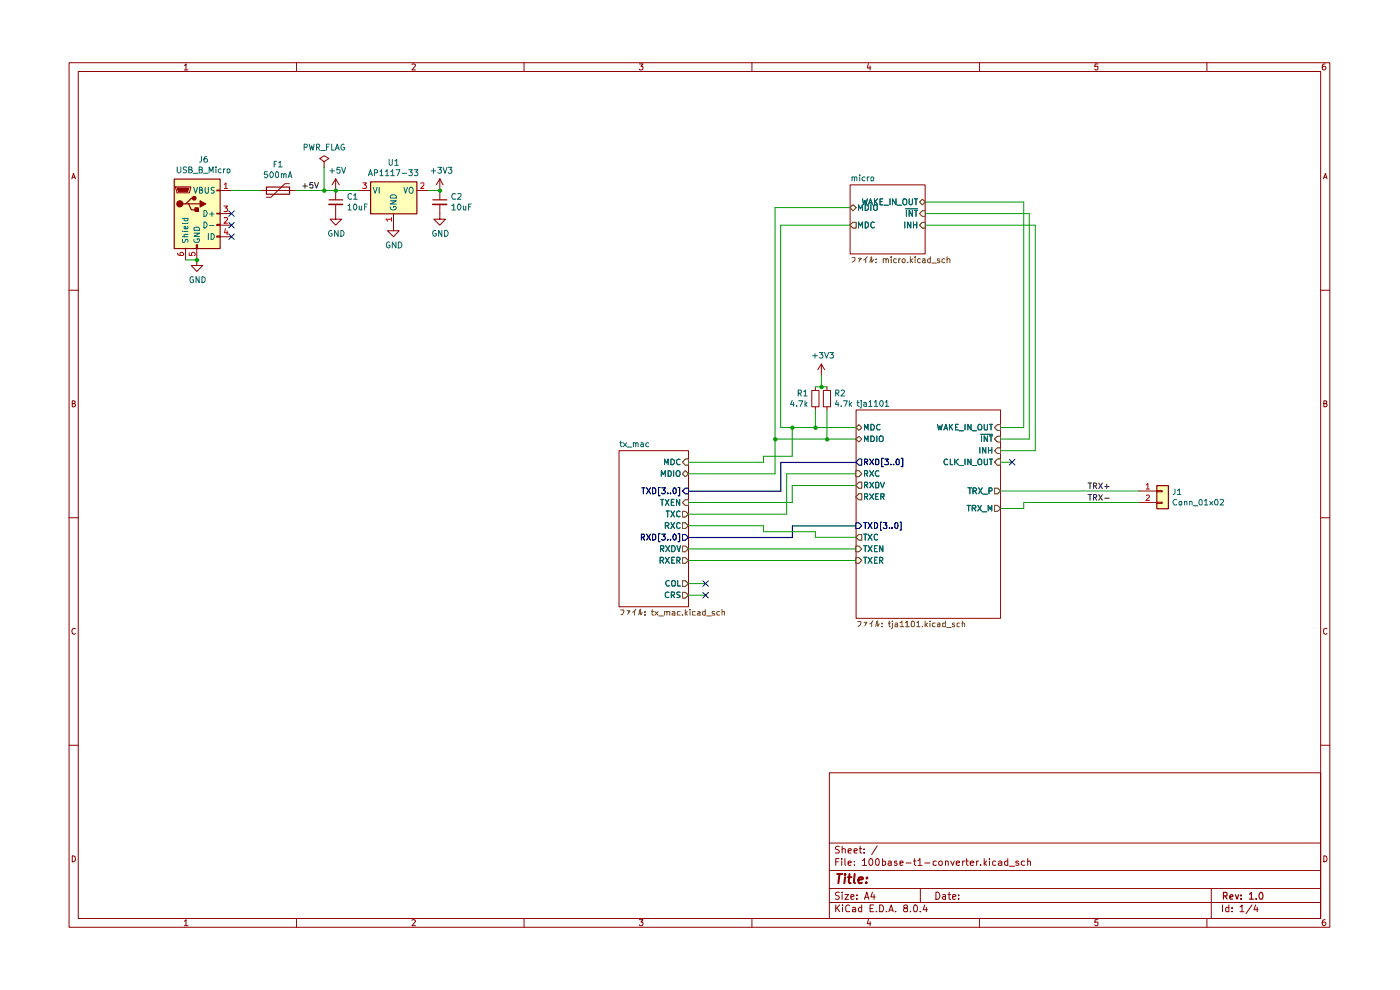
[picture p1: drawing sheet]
<svg xmlns="http://www.w3.org/2000/svg" width="297mm" height="210mm" viewBox="0 0 297 210" stroke-linecap="round" stroke-linejoin="round" font-family="sans-serif">
<g fill="none" stroke="#910000" stroke-width=".21">
<path d="M14.7 13.3h267.4v183.4h-267.4zM16.6 15.2h263.6v179.6h-263.6zM39.1 13.9l.4-.3v1.2M39.1 14.8h.8M62.9 13.3v1.9M87.4 13.6h.5l.2 .2-.7 1h.7M111.2 13.3v1.9M135.6 13.6h.8l-.4 .5h.3l.1 .1-.1 .5-.5 .1-.2-.1M159.5 13.3v1.9M184.2 13.5l-.2 .9h.7M184.6 14v.8M207.8 13.3v1.9"/>
<path d="M232.9 13.6h-.6l-.1 .6 .6-.1 .1 .6-.1 .1h-.4l-.2-.1M256 13.3v1.9M281.1 13.6h-.4l-.2 1 .3 .2h.2l.3-.2v-.4l-.2-.1h-.5l-.1 .1M15.2 37.9l.4-1.1 .4 1.1M15.3 37.6h.6M280.8 37.9l.4-1.1 .3 1.1M280.8 37.6h.6M14.7 61.6h1.9M280.2 61.6h1.9M15.3 85.6h.5l.1-.2v-.3l-.6-.1v1.3l.6-.1 .1-.3-.2-.3M280.8 85.6h.5l.1-.2v-.3l-.6-.1v1.3l.6-.1 .1-.3-.2-.3M14.7 109.8h1.9"/>
<path d="M280.2 109.8h1.9M16 133.4l-.2-.1a.65 .65 0 0 0-.6 .6 .65 .65 0 0 0 .6 .6l.2-.1M281.5 133.4l-.2-.1a.65 .65 0 0 0-.6 .6 .65 .65 0 0 0 .6 .6l.2-.1M14.7 158.1h1.9M280.2 158.1h1.9M175.9 163.9h104.3v30.9h-104.3zM175.9 178.8h104.3M178.1 179.6l-.5-.1-.3 .2v.4l.5 .2 .3 .4-.2 .2h-.7M178.7 179.5v1.4M182.5 179.5v1.3v.1h.3M186.1 179.4l-1.2 1.9M15.3 181.5a.64 .64 0 0 1 .7 .7 .64 .64 0 0 1-.7 .6z"/>
<path d="M39.1 195.4l.4-.3v1.3M39.1 196.4h.8M62.9 194.8v1.9M87.4 195.2l.5-.1 .2 .2-.7 1.1h.7M111.2 194.8v1.9M135.6 195.1h.8l-.4 .5h.3l.1 .2-.1 .5-.5 .1-.2-.2M159.5 194.8v1.9M175.9 191.4h104.3M175.9 188.5h104.3M175.9 184.7h104.3M177.3 192v1.4M177.3 182.8h.5"/>
<path d="M177.6 192.6l.5 .8M178 182.1h-.7v1.5M178.1 189.3l-.5-.1-.3 .2v.4l.5 .2 .3 .4-.3 .4-.6-.1M178.1 192l-.8 .8M178.6 182.1v.2M178.6 182.6v1M178.7 189.2v.2M178.7 180.2l.2-.2 .4 .2v.7M178.7 189.8v1M178.7 192v.1M178.7 192.5v.9M179.2 189.8h.8l-.8 1h.8"/>
<path d="M179.2 182.1v1.3l.2 .2M179.9 183.1l.7-.1-.2-.4-.5 .2v.6l.3 .2 .3-.1M179.9 180.5l.7-.1-.2-.4-.5 .2v.6l.1 .1h.5M180.3 192.1l-.5-.1-.4 .3 .1 .9 .2 .2 .6-.1M180.5 190.3l.7-.2-.1-.3h-.6v.9h.6M180.9 192.5h.4l.2 .2v.7h-.6v-.4l.6-.2M181.2 180.5l.7-.1-.1-.3-.4-.1-.2 .2 .1 .7h.5M181.3 183.5v.1M181.3 182.7v.1M181.8 190.6v.2M181.8 189.8v.2M182.3 180h.5"/>
<path d="M182.8 192v1.4h-.5l-.2-.7 .3-.2h.4M183 182.6l.4-.5v1.5M183 183.6h.8M183.3 180.9h.1M183.3 180.1v.1M183.4 190.8l.5-1.6 .4 1.6M183.5 190.3h.7M184.2 195l-.2 .9h.7M184.6 195.5v.9M184.6 192.7h.5M184.7 182.1a.76 .76 0 0 1 .5 .8 .76 .76 0 0 1-.5 .7l-.3-.3a.99 .99 0 0 1 .3-1.2zM185.1 189.2l-.4 1.1h1"/>
<path d="M185.3 192h-.7v1.4h.7M185.4 189.8v1M185.8 182.4l.3-.3a.82 .82 0 0 1 .3 1.4h-.6zM185.9 193.3v.1M186.6 192a.81 .81 0 0 1 .9 .4 .81 .81 0 0 1-.3 1h-.6zM187.2 182.7l.3-.1 .4 .3-.1 .6h-.6M187.2 182.1v1.5M188 193.3v.1M188.5 182.7h.6v.9M188.6 193.4l.5-1.4 .4 1.4M188.7 193.1h.7M189.1 183l-.6 .1-.1 .1 .2 .4 .5-.1"/>
<path d="M190 193.3v.1M190.3 182.7l-.4-.1-.2 .3 .1 .2h.4l.1 .3-.1 .2-.5-.1M190.9 183.1l.7-.1-.1-.3h-.6v.8h.6M192 192.6l-.2-.1v-.4l.2-.1h.5v.5l-.7 .2-.1 .2 .2 .5h.6v-.5l-.2-.3M192.2 183.1h1.1M193.1 193.3v.1M193.8 182.6h.5M194 192h.1a.87 .87 0 0 1 .3 1.4l-.5-.1-.1-.8zM194 182.1v1.3l.3 .2M194.7 182.6l.5-.5v1.5M194.7 183.6h.9M195.2 193.3v.1"/>
<path d="M195.2 188.5v2.9M196.2 192l-.4 1h1M196.2 183.1h1.1M196.5 192.5v.9M198.5 189.2a.77 .77 0 0 1 .9 .8 .77 .77 0 0 1-.9 .8zM198.6 182.7h-.6v.8h.6M199.2 182.7h.1a.36 .36 0 0 1 .6 .2v.4a.41 .41 0 0 1-.4 .3 .41 .41 0 0 1-.4-.3zM200 189.8h.6v1M200.6 190.1l-.7 .2 .3 .5 .4-.1M200.6 182.7l.4-.1 .2 .2v.8M200.6 182.6v1M201.1 189.8h.6"/>
<path d="M201.3 189.2v1.5l.4 .1M201.7 182.6l.4 1 .3-1M202.1 190.3l.7-.2-.1-.3h-.6v.9h.6M202.9 183.1l.6-.1v-.3l-.4-.1-.2 .2v.6l.2 .2 .4-.1M203.4 190.6v.2M203.4 189.8v.2M204.2 182.6v1M204.6 182.6l-.4 .3M204.9 182.6h.5M205.1 182.1v1.3l.3 .2M205.8 183.1l.8-.1-.1-.3-.4-.1-.3 .2v.6l.3 .2 .4-.1M207.2 182.6v1"/>
<path d="M207.6 182.6l-.4 .3M207.8 194.8v1.9M208 183.5v.1M208.8 182.1v1.5M208.9 183.1l.4 .5M209.3 182.6l-.5 .5M209.9 182.1v.2M209.9 182.6v1M211.2 182.7l-.4-.1-.2 .3 .1 .6h.5M211.8 182.7l.5-.1 .2 .2v.8M212.5 183l-.7 .1v.1l.2 .4 .5-.1M213.8 182.7l-.4-.1-.3 .3 .1 .6h.6"/>
<path d="M213.8 182.1v1.5M214.1 183.7h1.1M216.1 182.7l-.4-.1-.2 .3 .1 .2h.5l.1 .3-.3 .2-.4-.1M217.3 182.7l-.3-.1-.3 .3 .1 .6h.5M218 182.7l.4-.1 .2 .2v.8M218 182.1v1.5M232.9 195.1h-.6l-.1 .6 .6-.1 .1 .6-.1 .2h-.4l-.2-.2M256 194.8v1.9M257 188.5v6.3M259.3 192v1.4M260.7 192v1.4h-.6v-.9h.6M261.4 193.3v.1"/>
<path d="M261.4 192.5v.2M263.1 192.4l.3-.2 .1-.2v1.4M263.1 193.4h.8M265.6 192l-1.3 1.8M266.4 192l-.4 1h.9M266.7 192.5v.9M280.8 181.5a.64 .64 0 0 1 .7 .7 .64 .64 0 0 1-.7 .6zM281.1 195.1l-.4 .1-.2 .9 .3 .3h.2l.3-.3v-.3l-.2-.2h-.5l-.1 .2"/>
</g>
<path d="M259.6 190h.6l.1-.5-.2-.2h-.5v1.4M259.9 190l.4 .7M260.9 190.3l.7-.2-.2-.3-.4 .1-.1 .7 .1 .1h.5M262.1 189.8l.3 .9 .4-.9M263.3 190.6v.1M263.3 189.9v.1M265.1 189.7l.4-.4v1.4M265.1 190.7h.8M266.5 190.6v.1M267.4 189.3a.89 .89 0 0 1 .4 1.4h-.5l-.2-.5 .1-.6z" fill="none" stroke="#910000" stroke-width=".25"/>
<path d="M177.6 185.4h1.1M178.1 185.4l-.3 1.9M179.3 185.4v.2M179.3 186.1l-.2 1.2M179.9 186.1h.7M180.2 185.4l-.2 1.6 .1 .3h.4M181.3 185.4l-.2 1.6 .3 .3M182.1 186.7l.9-.2v-.3a.6 .6 0 0 0-.8 .1v1h.6M183.8 187.2v.1M183.9 186.2h.1l-.1 .1v-.1v.1" fill="none" stroke="#910000" stroke-width=".42"/>
<path d="M182.2 97.4h.6v1.2h-.6l-.6-.5z" fill="#fff"/>
<path d="M182.2 97.4h.6v1.2h-.6l-.6-.5zM183.4 98h.6v-.5l-.6-.1v1.2M183.6 98l.5 .6M184.5 97.4l.8 1.2M185.3 97.4l-.8 1.2M185.8 97.4h.3l.3 .2v.7l-.1 .3h-.5zM187.4 97.2h-.4v1.8h.4M187.7 97.4h.8l-.5 .4 .5 .3v.3l-.2 .2-.6-.1M189 98.5v.1M189.6 98.5v.1M190.2 97.5l.3-.1 .3 .2v.8l-.2 .2-.4-.1zM191.2 97.2h.3v1.8h-.3" fill="none" stroke="#06008a" stroke-width=".21"/>
<path d="M181.6 110.9h.6l.6 .6-.6 .6h-.6z" fill="#fff"/>
<path d="M181.6 110.9h.6l.6 .6-.6 .6h-.6zM183.2 110.8h.7M183.6 110.8v1.3M184.2 110.8l.8 1.3M185 110.8l-.8 1.3M185.5 110.8a.64 .64 0 0 1 .7 .7 .64 .64 0 0 1-.7 .6zM187 110.8h-.2v1.7h.2M187.4 110.8h.7l-.3 .5 .3 .1v.5l-.1 .2h-.5l-.1-.2M188.7 111.9v.2M189.2 111.9v.2M189.8 111.1l.3-.3a.68 .68 0 0 1 .4 .7 .68 .68 0 0 1-.4 .6l-.3-.2zM190.9 110.8h.3v1.7h-.3" fill="none" stroke="#06008a" stroke-width=".21"/>
<path d="M182.2 113.4h.6v1.2h-.6l-.6-.6z" fill="#fff"/>
<path d="M182.2 113.4h.6v1.2h-.6l-.6-.6z" fill="none" stroke="#765500" stroke-width=".21"/>
<path d="M183.2 113.3h.7M183.6 113.3v1.3M184.2 113.3l.8 1.3M185 113.3l-.8 1.3M186.2 113.5l-.3-.2a.65 .65 0 0 0-.5 .6 .65 .65 0 0 0 .5 .7l.3-.2" fill="none" stroke="#006665" stroke-width=".21"/>
<path d="M181.6 99.8h.6l.6 .7-.6 .6h-.6z" fill="#fff"/>
<path d="M181.6 99.8h.6l.6 .7-.6 .6h-.6z" fill="none" stroke="#765500" stroke-width=".21"/>
<path d="M184.5 99.8l.8 1.2M185.3 99.8l-.8 1.2M186.4 99.9a.61 .61 0 0 0-.7 .3 .61 .61 0 0 0 .2 .8l.5-.1M183.4 100.4h.6v-.5l-.6-.1v1.2M183.6 100.4l.5 .6" fill="none" stroke="#006665" stroke-width=".21"/>
<path d="M181.6 115.8h.6l.6 .6-.6 .6h-.6z" fill="#fff"/>
<path d="M181.6 115.8h.6l.6 .6-.6 .6h-.6z" fill="none" stroke="#765500" stroke-width=".21"/>
<path d="M183.2 115.8h.7M183.6 115.8v1.2M184.2 115.8l.8 1.2M185 115.8l-.8 1.2M185.5 116.3h.3M186.1 115.8h-.6v1.2h.6M187.3 115.8v1.2l-.7-1.2v1.2" fill="none" stroke="#006665" stroke-width=".21"/>
<path d="M181.6 118.3h.6l.6 .6-.6 .6h-.6z" fill="#fff"/>
<path d="M181.6 118.3h.6l.6 .6-.6 .6h-.6z" fill="none" stroke="#765500" stroke-width=".21"/>
<path d="M183.2 118.2h.7M183.6 118.2v1.3M184.2 118.2l.8 1.3M185 118.2l-.8 1.3M185.5 118.8h.3M186.1 118.2h-.6v1.3h.6M186.6 118.9l.6-.1v-.5l-.6-.1v1.3M186.9 118.9l.4 .6" fill="none" stroke="#006665" stroke-width=".21"/>
<path d="M182.2 102.3h.6v1.3h-.6l-.6-.6z" fill="#fff"/>
<path d="M182.2 102.3h.6v1.3h-.6l-.6-.6z" fill="none" stroke="#765500" stroke-width=".21"/>
<path d="M183.4 102.9h.6v-.6h-.6v1.2M183.6 102.9l.5 .6M184.5 102.3l.8 1.2M185.3 102.3l-.8 1.2M185.8 102.3h.5l.1 .2v.7l-.1 .3h-.5zM186.8 102.3l.4 1.2 .4-1.2" fill="none" stroke="#006665" stroke-width=".21"/>
<path d="M182.2 104.7h.6v1.3h-.6l-.6-.6z" fill="#fff"/>
<path d="M182.2 104.7h.6v1.3h-.6l-.6-.6z" fill="none" stroke="#765500" stroke-width=".21"/>
<path d="M183.4 105.3h.6v-.6h-.6v1.2M183.6 105.3l.5 .6M184.5 104.7l.8 1.2M185.3 104.7l-.8 1.2M185.8 105.3h.4M186.4 104.7h-.6v1.2h.6M186.9 105.3h.6v-.5l-.6-.1v1.2M187.2 105.3l.3 .6" fill="none" stroke="#006665" stroke-width=".21"/>
<path d="M211 103.6h.6l.7 .6-.7 .5h-.6z" fill="#fff"/>
<path d="M211 103.6h.6l.7 .6-.7 .5h-.6z" fill="none" stroke="#765500" stroke-width=".21"/>
<path d="M205.3 103.5h.8M205.7 103.5v1.2M206.4 104.2h.5l.3-.5-.3-.2h-.5v1.2M206.8 104.2l.4 .5M207.6 103.5l.8 1.2M208.4 103.5l-.8 1.2M208.5 104.8h1M209.8 104.2l.6-.1v-.5l-.6-.1v1.2" fill="none" stroke="#006665" stroke-width=".21"/>
<path d="M211 107.2h.6l.7 .7-.7 .6h-.6z" fill="#fff"/>
<path d="M211 107.2h.6l.7 .7-.7 .6h-.6z" fill="none" stroke="#765500" stroke-width=".21"/>
<path d="M205.2 107.2h.7M205.5 107.2v1.2M206.3 107.8h.5l.2-.4-.2-.2h-.5v1.2M206.6 107.8l.4 .6M207.4 107.2l.8 1.2M208.2 107.2l-.8 1.2M208.4 108.6h.9M209.6 108.4v-1.2l.5 .8 .3-.8v1.2" fill="none" stroke="#006665" stroke-width=".21"/>
<path d="M181.6 90.7l.6-.6 .6 .6-.6 .6z" fill="#fff"/>
<path d="M181.6 90.7l.6-.6 .6 .6-.6 .6z" fill="none" stroke="#765500" stroke-width=".21"/>
<path d="M183.4 91.2v-1.2l.4 .9 .4-.9v1.2M184.7 90a.66 .66 0 0 1 .8 .4 .66 .66 0 0 1-.2 .8h-.6zM186.7 90.1a.61 .61 0 0 0-.8 .3 .61 .61 0 0 0 .3 .8l.5-.1" fill="none" stroke="#006665" stroke-width=".21"/>
<path d="M181.6 93.1l.6-.5 .6 .5-.6 .6z" fill="#fff"/>
<path d="M181.6 93.1l.6-.5 .6 .5-.6 .6z" fill="none" stroke="#765500" stroke-width=".21"/>
<path d="M183.4 93.7v-1.2l.4 .8 .4-.8v1.2M184.7 92.5a.66 .66 0 0 1 .8 .4 .66 .66 0 0 1-.2 .8h-.6zM186 92.5v1.2M186.8 92.5a.46 .46 0 0 1 .6 .4l-.2 .8h-.5a.86 .86 0 0 1 .1-1.2z" fill="none" stroke="#006665" stroke-width=".21"/>
<path d="M211.6 90.1h.7v1.2h-.7l-.6-.6z" fill="#fff"/>
<path d="M211.6 90.1h.7v1.2h-.7l-.6-.6z" fill="none" stroke="#765500" stroke-width=".21"/>
<g fill="none" stroke="#006665" stroke-width=".21">
<path d="M198.9 90l.2 1.2 .3-.8 .2 .8 .3-1.2M200.2 91.2l.5-1.2 .3 1.2M200.3 90.9h.6M201.4 90v1.2M201.6 90.5l.5 .7M202.1 90l-.7 .7M202.7 90.6h.3M203.3 90h-.6v1.2h.6M203.5 91.4h.9M204.7 90v1.2M206 90v1.2l-.7-1.2v1.2M206.3 91.4h.9"/>
<path d="M207.5 90.2l.3-.2 .3 .1a.87 .87 0 0 1 0 1.1h-.5l-.2-.3zM208.8 90l.1 1.2 .6-.1v-1.1M209.9 90h.7M210.2 90v1.2"/>
</g>
<path d="M211.6 92.6h.7v1.1h-.7l-.6-.6z" fill="#fff"/>
<path d="M211 93.1l.6-.5h.7v1.1h-.7z" fill="none" stroke="#765500" stroke-width=".21"/>
<path d="M208 92.1h2.6M208.2 92.5v1.2M209.5 92.5v1.2l-.7-1.2v1.2M209.9 92.5h.7M210.2 92.5v1.2" fill="none" stroke="#006665" stroke-width=".21"/>
<path d="M211.6 95h.7v1.2h-.7l-.6-.6z" fill="#fff"/>
<path d="M211.6 95h.7v1.2h-.7l-.6-.6z" fill="none" stroke="#765500" stroke-width=".21"/>
<path d="M207.9 94.9v1.2M209.1 94.9v1.2l-.6-1.2v1.2M209.7 94.9v1.2M209.7 95.5h.7M210.4 94.9v1.2" fill="none" stroke="#006665" stroke-width=".21"/>
<path d="M211.6 97.4h.7v1.2h-.7l-.6-.5z" fill="#fff"/>
<path d="M211.6 97.4h.7v1.2h-.7l-.6-.5z" fill="none" stroke="#765500" stroke-width=".21"/>
<g fill="none" stroke="#006665" stroke-width=".21">
<path d="M201 97.5a.61 .61 0 0 0-.8 .3 .61 .61 0 0 0 .3 .8l.5-.1M201.6 97.4v1.2h.5M202.5 97.4v1.2M202.7 97.9l.6 .7M203.3 97.4l-.8 .7M203.5 98.7h.9M204.7 97.4v1.2M206 97.4v1.2l-.7-1.2v1.2M206.3 98.7h.9M207.5 97.5l.3-.1 .3 .1a.87 .87 0 0 1 0 1.1h-.5l-.2-.4zM208.8 97.4l.1 1.2 .6-.1v-1.1M209.9 97.4h.7"/>
<path d="M210.2 97.4v1.2"/>
</g>
<g fill="#fff">
<path d="M181.6 87h30.7v44.2h-30.7z"/>
<path d="M145.4 97.4h.7v1.2h-.7l-.6-.5z"/>
</g>
<path d="M145.4 97.4h.7v1.2h-.7l-.6-.5z" fill="none" stroke="#765500" stroke-width=".21"/>
<path d="M141 98.6v-1.2l.4 .8 .3-.8v1.2M142.3 97.4a.66 .66 0 0 1 .8 .4 .66 .66 0 0 1-.3 .8h-.5zM144.3 97.5l-.3-.1a.67 .67 0 0 0-.5 .5 .67 .67 0 0 0 .3 .7l.5-.1" fill="none" stroke="#006665" stroke-width=".21"/>
<path d="M145.4 99.8l.7 .7-.7 .6-.6-.6z" fill="#fff"/>
<path d="M145.4 99.8l.7 .7-.7 .6-.6-.6z" fill="none" stroke="#765500" stroke-width=".21"/>
<path d="M141.7 99.8a.66 .66 0 0 1 .7 .5 .66 .66 0 0 1-.2 .7h-.5zM142.9 99.8v1.2M140.3 101v-1.2l.4 .9 .4-.9v1.2M143.5 100l.5-.2a.86 .86 0 0 1 .1 1.2h-.5l-.2-.4z" fill="none" stroke="#006665" stroke-width=".21"/>
<path d="M145.4 103.6h.7v1.1h-.7l-.6-.5z" fill="#fff"/>
<path d="M136.1 103.5h.7M136.5 103.5v1.2M137.2 103.5l.8 1.2M138 103.5l-.8 1.2M138.4 103.5a.52 .52 0 0 1 .7 .3v.6a.52 .52 0 0 1-.7 .3zM140 103.4h-.3v1.8h.3M140.4 103.5h.7l-.4 .5 .4 .1v.4l-.2 .2h-.3l-.2-.1M141.7 104.6v.1M142.2 104.6v.1M142.8 103.6l.4-.1 .2 .2v.8l-.2 .2a.72 .72 0 0 1-.4-1.1zM143.9 103.4h.3v1.8h-.3M145.4 103.6h.7v1.1h-.7l-.6-.5z" fill="none" stroke="#06008a" stroke-width=".21"/>
<path d="M144.8 113.4h.6l.7 .6-.7 .6h-.6z" fill="#fff"/>
<path d="M136.1 114l.6-.1v-.5l-.6-.1v1.3M136.3 114l.4 .6M137.2 113.3l.8 1.3M138 113.3l-.8 1.3M138.4 113.3a.52 .52 0 0 1 .7 .3v.6a.52 .52 0 0 1-.7 .4zM140 113.2h-.3v1.7h.3M140.4 113.3h.7l-.4 .5 .4 .2v.3l-.2 .3h-.3l-.2-.2M141.7 114.4v.2M142.2 114.4v.2M142.8 113.5l.4-.2 .2 .3v.7l-.2 .3a.72 .72 0 0 1-.4-1.1zM143.9 113.2h.3v1.7h-.3M144.8 113.4h.6l.7 .6-.7 .6h-.6z" fill="none" stroke="#06008a" stroke-width=".21"/>
<path d="M145.4 106h.7v1.2h-.7l-.6-.6z" fill="#fff"/>
<path d="M145.4 106h.7v1.2h-.7l-.6-.6z" fill="none" stroke="#765500" stroke-width=".21"/>
<path d="M140.1 105.9h.7M140.5 105.9v1.3M141.1 105.9l.8 1.3M141.9 105.9l-.8 1.3M142.4 106.5h.4M143 105.9h-.6v1.3h.6M144.2 105.9v1.3l-.7-1.3v1.3" fill="none" stroke="#006665" stroke-width=".21"/>
<path d="M144.8 108.5h.6l.7 .6-.7 .6h-.6z" fill="#fff"/>
<path d="M144.8 108.5h.6l.7 .6-.7 .6h-.6z" fill="none" stroke="#765500" stroke-width=".21"/>
<path d="M141.3 108.4h.7M141.7 108.4v1.3M142.3 108.4l.8 1.3M143.1 108.4l-.8 1.3M144.3 108.6l-.3-.2a.65 .65 0 0 0-.5 .6 .65 .65 0 0 0 .5 .7l.3-.2" fill="none" stroke="#006665" stroke-width=".21"/>
<path d="M144.8 110.9h.6l.7 .6-.7 .6h-.6z" fill="#fff"/>
<path d="M144.8 110.9h.6l.7 .6-.7 .6h-.6z" fill="none" stroke="#765500" stroke-width=".21"/>
<path d="M141.1 111.5h.6l.2-.4-.2-.3h-.6v1.3M141.5 111.5l.4 .6M142.3 110.8l.8 1.3M143.1 110.8l-.8 1.3M144.3 111l-.3-.2a.65 .65 0 0 0-.5 .7 .65 .65 0 0 0 .5 .6l.3-.2" fill="none" stroke="#006665" stroke-width=".21"/>
<path d="M144.8 115.8h.6l.7 .6-.7 .6h-.6z" fill="#fff"/>
<path d="M144.8 115.8h.6l.7 .6-.7 .6h-.6z" fill="none" stroke="#765500" stroke-width=".21"/>
<path d="M140.1 116.4h.5l.2-.1v-.5h-.7v1.2M140.4 116.4l.4 .6M141.2 115.8l.9 1.2M142.1 115.8l-.9 1.2M142.5 115.8a.65 .65 0 0 1 .8 .6 .65 .65 0 0 1-.8 .6zM143.6 115.8l.4 1.2 .4-1.2" fill="none" stroke="#006665" stroke-width=".21"/>
<path d="M144.8 118.3h.6l.7 .6-.7 .6h-.6z" fill="#fff"/>
<path d="M144.8 118.3h.6l.7 .6-.7 .6h-.6z" fill="none" stroke="#765500" stroke-width=".21"/>
<path d="M140 118.9h.6l.2-.3-.1-.3-.7-.1v1.3M140.4 118.9l.4 .6M141.1 118.2l.9 1.3M142 118.2l-.9 1.3M142.5 118.8h.3M143.1 118.2h-.6v1.3h.6M143.6 118.9l.6-.1v-.5l-.6-.1v1.3M143.9 118.9l.4 .6" fill="none" stroke="#006665" stroke-width=".21"/>
<path d="M144.8 123.2h.6l.7 .6-.7 .6h-.6z" fill="#fff"/>
<path d="M144.8 123.2h.6l.7 .6-.7 .6h-.6z" fill="none" stroke="#765500" stroke-width=".21"/>
<path d="M142 123.2a.61 .61 0 0 0-.8 .3 .61 .61 0 0 0 .3 .8l.5-.1M142.5 123.3l.3-.2 .5 .2v.8l-.2 .2h-.4l-.2-.2zM143.8 123.1v1.2h.6" fill="none" stroke="#006665" stroke-width=".21"/>
<path d="M144.8 125.7h.6l.7 .6-.7 .5h-.6z" fill="#fff"/>
<path d="M144.8 125.7h.6l.7 .6-.7 .5h-.6z" fill="none" stroke="#765500" stroke-width=".21"/>
<path d="M141.9 125.7l-.3-.1-.5 .2v.7l.3 .3 .5-.1M142.4 126.3l.6-.1 .1-.5-.7-.1v1.2M142.7 126.3l.4 .5M144.3 125.7h-.7v.3l.7 .4-.1 .4h-.6" fill="none" stroke="#006665" stroke-width=".21"/>
<g fill="#fff">
<path d="M131.3 95.6h14.8v33.1h-14.8z"/>
<path d="M180.3 44l.6-.6 .7 .6-.7 .7z"/>
</g>
<path d="M180.3 44l.6-.6 .7 .6-.7 .7z" fill="none" stroke="#765500" stroke-width=".21"/>
<path d="M182.1 44.6v-1.2l.4 .9 .5-.9v1.2M183.6 43.4h.4a.66 .66 0 0 1 .2 .8 .66 .66 0 0 1-.6 .4zM184.7 43.4v1.2M185.3 43.6l.2-.2h.4l.2 .2v.9l-.3 .1-.5-.1z" fill="none" stroke="#006665" stroke-width=".21"/>
<path d="M180.3 47.8l.6-.6h.7v1.2h-.7z" fill="#fff"/>
<path d="M180.3 47.8l.6-.6h.7v1.2h-.7z" fill="none" stroke="#765500" stroke-width=".21"/>
<path d="M182.1 48.4v-1.3l.4 .8 .5-.8v1.3M183.6 47.1a.64 .64 0 0 1 .6 .6 .64 .64 0 0 1-.6 .7zM185.5 47.2l-.4-.1-.3 .2v.8a.37 .37 0 0 0 .3 .3 .37 .37 0 0 0 .4-.2" fill="none" stroke="#006665" stroke-width=".21"/>
<path d="M195.7 42.3l.6 .6-.6 .5-.6-.5z" fill="#fff"/>
<path d="M195.1 42.9l.6-.6 .6 .6-.6 .5z" fill="none" stroke="#765500" stroke-width=".21"/>
<g fill="none" stroke="#006665" stroke-width=".21">
<path d="M183 42.2l.2 1.2 .3-.9 .2 .9 .3-1.2M184.2 43.4l.5-1.2 .4 1.2M184.4 43h.6M185.5 42.2v1.2M185.7 42.7l.5 .7M186.2 42.2l-.7 .7M186.7 42.8h.4M187.3 42.2h-.6v1.2h.6M187.5 43.5h1M188.8 42.2v1.2M190.1 42.2v1.2l-.8-1.2v1.2M190.3 43.5h1"/>
<path d="M191.8 42.2a.46 .46 0 0 1 .6 .4v.4a.46 .46 0 0 1-.6 .4 .86 .86 0 0 1 0-1.2zM192.9 42.2v1.1l.2 .1 .5-.2v-1M194 42.2h.7M194.3 42.2v1.2"/>
</g>
<path d="M195.7 44.7h.6v1.2h-.6l-.6-.6z" fill="#fff"/>
<path d="M195.7 44.7h.6v1.2h-.6l-.6-.6z" fill="none" stroke="#765500" stroke-width=".21"/>
<path d="M192.1 44.3h2.6M192.3 44.6v1.3M193.6 44.6v1.3l-.7-1.3v1.3M194 44.6h.7M194.3 44.6v1.3" fill="none" stroke="#006665" stroke-width=".21"/>
<path d="M195.7 47.2h.6v1.2h-.6l-.6-.6z" fill="#fff"/>
<path d="M195.7 47.2h.6v1.2h-.6l-.6-.6z" fill="none" stroke="#765500" stroke-width=".21"/>
<path d="M191.9 47.1v1.3M193.2 47.1v1.3l-.7-1.3v1.3M193.8 47.1v1.3M193.8 47.7h.7M194.5 47.1v1.3" fill="none" stroke="#006665" stroke-width=".21"/>
<path d="M180.3 39.2h16v14.7h-16z" fill="#fff"/>
<g fill="#ffffba">
<path d="M36.9 37.9h9.8v14.8h-9.8z"/>
<path d="M78.6 38.5h9.8v6.8h-9.8z"/>
<path d="M245.4 103h2.4v4.9h-2.4z"/>
</g>
<path d="M182.2 97.4h.6v1.2h-.6l-.6-.5z" fill="#fff"/>
<path d="M182.2 97.4h.6v1.2h-.6l-.6-.5zM183.4 98h.6v-.5l-.6-.1v1.2M183.6 98l.5 .6M184.5 97.4l.8 1.2M185.3 97.4l-.8 1.2M185.8 97.4h.3l.3 .2v.7l-.1 .3h-.5zM187.4 97.2h-.4v1.8h.4M187.7 97.4h.8l-.5 .4 .5 .3v.3l-.2 .2-.6-.1M189 98.5v.1M189.6 98.5v.1M190.2 97.5l.3-.1 .3 .2v.8l-.2 .2-.4-.1zM191.2 97.2h.3v1.8h-.3" fill="none" stroke="#06008a" stroke-width=".21"/>
<path d="M181.6 110.9h.6l.6 .6-.6 .6h-.6z" fill="#fff"/>
<path d="M181.6 110.9h.6l.6 .6-.6 .6h-.6zM183.2 110.8h.7M183.6 110.8v1.3M184.2 110.8l.8 1.3M185 110.8l-.8 1.3M185.5 110.8a.64 .64 0 0 1 .7 .7 .64 .64 0 0 1-.7 .6zM187 110.8h-.2v1.7h.2M187.4 110.8h.7l-.3 .5 .3 .1v.5l-.1 .2h-.5l-.1-.2M188.7 111.9v.2M189.2 111.9v.2M189.8 111.1l.3-.3a.68 .68 0 0 1 .4 .7 .68 .68 0 0 1-.4 .6l-.3-.2zM190.9 110.8h.3v1.7h-.3" fill="none" stroke="#06008a" stroke-width=".21"/>
<path d="M182.2 113.4h.6v1.2h-.6l-.6-.6z" fill="#fff"/>
<path d="M182.2 113.4h.6v1.2h-.6l-.6-.6z" fill="none" stroke="#765500" stroke-width=".21"/>
<path d="M183.2 113.3h.7M183.6 113.3v1.3M184.2 113.3l.8 1.3M185 113.3l-.8 1.3M186.2 113.5l-.3-.2a.65 .65 0 0 0-.5 .6 .65 .65 0 0 0 .5 .7l.3-.2" fill="none" stroke="#006665" stroke-width=".21"/>
<path d="M181.6 99.8h.6l.6 .7-.6 .6h-.6z" fill="#fff"/>
<path d="M181.6 99.8h.6l.6 .7-.6 .6h-.6z" fill="none" stroke="#765500" stroke-width=".21"/>
<path d="M184.5 99.8l.8 1.2M185.3 99.8l-.8 1.2M186.4 99.9a.61 .61 0 0 0-.7 .3 .61 .61 0 0 0 .2 .8l.5-.1M183.4 100.4h.6v-.5l-.6-.1v1.2M183.6 100.4l.5 .6" fill="none" stroke="#006665" stroke-width=".21"/>
<path d="M181.6 115.8h.6l.6 .6-.6 .6h-.6z" fill="#fff"/>
<path d="M181.6 115.8h.6l.6 .6-.6 .6h-.6z" fill="none" stroke="#765500" stroke-width=".21"/>
<path d="M183.2 115.8h.7M183.6 115.8v1.2M184.2 115.8l.8 1.2M185 115.8l-.8 1.2M185.5 116.3h.3M186.1 115.8h-.6v1.2h.6M187.3 115.8v1.2l-.7-1.2v1.2" fill="none" stroke="#006665" stroke-width=".21"/>
<path d="M181.6 118.3h.6l.6 .6-.6 .6h-.6z" fill="#fff"/>
<path d="M181.6 118.3h.6l.6 .6-.6 .6h-.6z" fill="none" stroke="#765500" stroke-width=".21"/>
<path d="M183.2 118.2h.7M183.6 118.2v1.3M184.2 118.2l.8 1.3M185 118.2l-.8 1.3M185.5 118.8h.3M186.1 118.2h-.6v1.3h.6M186.6 118.9l.6-.1v-.5l-.6-.1v1.3M186.9 118.9l.4 .6" fill="none" stroke="#006665" stroke-width=".21"/>
<path d="M182.2 102.3h.6v1.3h-.6l-.6-.6z" fill="#fff"/>
<path d="M182.2 102.3h.6v1.3h-.6l-.6-.6z" fill="none" stroke="#765500" stroke-width=".21"/>
<path d="M183.4 102.9h.6v-.6h-.6v1.2M183.6 102.9l.5 .6M184.5 102.3l.8 1.2M185.3 102.3l-.8 1.2M185.8 102.3h.5l.1 .2v.7l-.1 .3h-.5zM186.8 102.3l.4 1.2 .4-1.2" fill="none" stroke="#006665" stroke-width=".21"/>
<path d="M182.2 104.7h.6v1.3h-.6l-.6-.6z" fill="#fff"/>
<path d="M182.2 104.7h.6v1.3h-.6l-.6-.6z" fill="none" stroke="#765500" stroke-width=".21"/>
<path d="M183.4 105.3h.6v-.6h-.6v1.2M183.6 105.3l.5 .6M184.5 104.7l.8 1.2M185.3 104.7l-.8 1.2M185.8 105.3h.4M186.4 104.7h-.6v1.2h.6M186.9 105.3h.6v-.5l-.6-.1v1.2M187.2 105.3l.3 .6" fill="none" stroke="#006665" stroke-width=".21"/>
<path d="M211 103.6h.6l.7 .6-.7 .5h-.6z" fill="#fff"/>
<path d="M211 103.6h.6l.7 .6-.7 .5h-.6z" fill="none" stroke="#765500" stroke-width=".21"/>
<path d="M205.3 103.5h.8M205.7 103.5v1.2M206.4 104.2h.5l.3-.5-.3-.2h-.5v1.2M206.8 104.2l.4 .5M207.6 103.5l.8 1.2M208.4 103.5l-.8 1.2M208.5 104.8h1M209.8 104.2l.6-.1v-.5l-.6-.1v1.2" fill="none" stroke="#006665" stroke-width=".21"/>
<path d="M211 107.2h.6l.7 .7-.7 .6h-.6z" fill="#fff"/>
<path d="M211 107.2h.6l.7 .7-.7 .6h-.6z" fill="none" stroke="#765500" stroke-width=".21"/>
<path d="M205.2 107.2h.7M205.5 107.2v1.2M206.3 107.8h.5l.2-.4-.2-.2h-.5v1.2M206.6 107.8l.4 .6M207.4 107.2l.8 1.2M208.2 107.2l-.8 1.2M208.4 108.6h.9M209.6 108.4v-1.2l.5 .8 .3-.8v1.2" fill="none" stroke="#006665" stroke-width=".21"/>
<path d="M181.6 90.7l.6-.6 .6 .6-.6 .6z" fill="#fff"/>
<path d="M181.6 90.7l.6-.6 .6 .6-.6 .6z" fill="none" stroke="#765500" stroke-width=".21"/>
<path d="M183.4 91.2v-1.2l.4 .9 .4-.9v1.2M184.7 90a.66 .66 0 0 1 .8 .4 .66 .66 0 0 1-.2 .8h-.6zM186.7 90.1a.61 .61 0 0 0-.8 .3 .61 .61 0 0 0 .3 .8l.5-.1" fill="none" stroke="#006665" stroke-width=".21"/>
<path d="M181.6 93.1l.6-.5 .6 .5-.6 .6z" fill="#fff"/>
<path d="M181.6 93.1l.6-.5 .6 .5-.6 .6z" fill="none" stroke="#765500" stroke-width=".21"/>
<path d="M183.4 93.7v-1.2l.4 .8 .4-.8v1.2M184.7 92.5a.66 .66 0 0 1 .8 .4 .66 .66 0 0 1-.2 .8h-.6zM186 92.5v1.2M186.8 92.5a.46 .46 0 0 1 .6 .4l-.2 .8h-.5a.86 .86 0 0 1 .1-1.2z" fill="none" stroke="#006665" stroke-width=".21"/>
<path d="M211.6 90.1h.7v1.2h-.7l-.6-.6z" fill="#fff"/>
<path d="M211.6 90.1h.7v1.2h-.7l-.6-.6z" fill="none" stroke="#765500" stroke-width=".21"/>
<g fill="none" stroke="#006665" stroke-width=".21">
<path d="M198.9 90l.2 1.2 .3-.8 .2 .8 .3-1.2M200.2 91.2l.5-1.2 .3 1.2M200.3 90.9h.6M201.4 90v1.2M201.6 90.5l.5 .7M202.1 90l-.7 .7M202.7 90.6h.3M203.3 90h-.6v1.2h.6M203.5 91.4h.9M204.7 90v1.2M206 90v1.2l-.7-1.2v1.2M206.3 91.4h.9"/>
<path d="M207.5 90.2l.3-.2 .3 .1a.87 .87 0 0 1 0 1.1h-.5l-.2-.3zM208.8 90l.1 1.2 .6-.1v-1.1M209.9 90h.7M210.2 90v1.2"/>
</g>
<path d="M211.6 92.6h.7v1.1h-.7l-.6-.6z" fill="#fff"/>
<path d="M211 93.1l.6-.5h.7v1.1h-.7z" fill="none" stroke="#765500" stroke-width=".21"/>
<path d="M208 92.1h2.6M208.2 92.5v1.2M209.5 92.5v1.2l-.7-1.2v1.2M209.9 92.5h.7M210.2 92.5v1.2" fill="none" stroke="#006665" stroke-width=".21"/>
<path d="M211.6 95h.7v1.2h-.7l-.6-.6z" fill="#fff"/>
<path d="M211.6 95h.7v1.2h-.7l-.6-.6z" fill="none" stroke="#765500" stroke-width=".21"/>
<path d="M207.9 94.9v1.2M209.1 94.9v1.2l-.6-1.2v1.2M209.7 94.9v1.2M209.7 95.5h.7M210.4 94.9v1.2" fill="none" stroke="#006665" stroke-width=".21"/>
<path d="M211.6 97.4h.7v1.2h-.7l-.6-.5z" fill="#fff"/>
<path d="M211.6 97.4h.7v1.2h-.7l-.6-.5z" fill="none" stroke="#765500" stroke-width=".21"/>
<g fill="none" stroke="#006665" stroke-width=".21">
<path d="M201 97.5a.61 .61 0 0 0-.8 .3 .61 .61 0 0 0 .3 .8l.5-.1M201.6 97.4v1.2h.5M202.5 97.4v1.2M202.7 97.9l.6 .7M203.3 97.4l-.8 .7M203.5 98.7h.9M204.7 97.4v1.2M206 97.4v1.2l-.7-1.2v1.2M206.3 98.7h.9M207.5 97.5l.3-.1 .3 .1a.87 .87 0 0 1 0 1.1h-.5l-.2-.4zM208.8 97.4l.1 1.2 .6-.1v-1.1M209.9 97.4h.7"/>
<path d="M210.2 97.4v1.2"/>
</g>
<path d="M181.6 87h30.7v44.2h-30.7z" fill="none" stroke="#910000" stroke-width=".21"/>
<path d="M145.4 97.4h.7v1.2h-.7l-.6-.5z" fill="#fff"/>
<path d="M145.4 97.4h.7v1.2h-.7l-.6-.5z" fill="none" stroke="#765500" stroke-width=".21"/>
<path d="M141 98.6v-1.2l.4 .8 .3-.8v1.2M142.3 97.4a.66 .66 0 0 1 .8 .4 .66 .66 0 0 1-.3 .8h-.5zM144.3 97.5l-.3-.1a.67 .67 0 0 0-.5 .5 .67 .67 0 0 0 .3 .7l.5-.1" fill="none" stroke="#006665" stroke-width=".21"/>
<path d="M145.4 99.8l.7 .7-.7 .6-.6-.6z" fill="#fff"/>
<path d="M145.4 99.8l.7 .7-.7 .6-.6-.6z" fill="none" stroke="#765500" stroke-width=".21"/>
<path d="M141.7 99.8a.66 .66 0 0 1 .7 .5 .66 .66 0 0 1-.2 .7h-.5zM142.9 99.8v1.2M140.3 101v-1.2l.4 .9 .4-.9v1.2M143.5 100l.5-.2a.86 .86 0 0 1 .1 1.2h-.5l-.2-.4z" fill="none" stroke="#006665" stroke-width=".21"/>
<path d="M145.4 103.6h.7v1.1h-.7l-.6-.5z" fill="#fff"/>
<path d="M136.1 103.5h.7M136.5 103.5v1.2M137.2 103.5l.8 1.2M138 103.5l-.8 1.2M138.4 103.5a.52 .52 0 0 1 .7 .3v.6a.52 .52 0 0 1-.7 .3zM140 103.4h-.3v1.8h.3M140.4 103.5h.7l-.4 .5 .4 .1v.4l-.2 .2h-.3l-.2-.1M141.7 104.6v.1M142.2 104.6v.1M142.8 103.6l.4-.1 .2 .2v.8l-.2 .2a.72 .72 0 0 1-.4-1.1zM143.9 103.4h.3v1.8h-.3M145.4 103.6h.7v1.1h-.7l-.6-.5z" fill="none" stroke="#06008a" stroke-width=".21"/>
<path d="M144.8 113.4h.6l.7 .6-.7 .6h-.6z" fill="#fff"/>
<path d="M136.1 114l.6-.1v-.5l-.6-.1v1.3M136.3 114l.4 .6M137.2 113.3l.8 1.3M138 113.3l-.8 1.3M138.4 113.3a.52 .52 0 0 1 .7 .3v.6a.52 .52 0 0 1-.7 .4zM140 113.2h-.3v1.7h.3M140.4 113.3h.7l-.4 .5 .4 .2v.3l-.2 .3h-.3l-.2-.2M141.7 114.4v.2M142.2 114.4v.2M142.8 113.5l.4-.2 .2 .3v.7l-.2 .3a.72 .72 0 0 1-.4-1.1zM143.9 113.2h.3v1.7h-.3M144.8 113.4h.6l.7 .6-.7 .6h-.6z" fill="none" stroke="#06008a" stroke-width=".21"/>
<path d="M145.4 106h.7v1.2h-.7l-.6-.6z" fill="#fff"/>
<path d="M145.4 106h.7v1.2h-.7l-.6-.6z" fill="none" stroke="#765500" stroke-width=".21"/>
<path d="M140.1 105.9h.7M140.5 105.9v1.3M141.1 105.9l.8 1.3M141.9 105.9l-.8 1.3M142.4 106.5h.4M143 105.9h-.6v1.3h.6M144.2 105.9v1.3l-.7-1.3v1.3" fill="none" stroke="#006665" stroke-width=".21"/>
<path d="M144.8 108.5h.6l.7 .6-.7 .6h-.6z" fill="#fff"/>
<path d="M144.8 108.5h.6l.7 .6-.7 .6h-.6z" fill="none" stroke="#765500" stroke-width=".21"/>
<path d="M141.3 108.4h.7M141.7 108.4v1.3M142.3 108.4l.8 1.3M143.1 108.4l-.8 1.3M144.3 108.6l-.3-.2a.65 .65 0 0 0-.5 .6 .65 .65 0 0 0 .5 .7l.3-.2" fill="none" stroke="#006665" stroke-width=".21"/>
<path d="M144.8 110.9h.6l.7 .6-.7 .6h-.6z" fill="#fff"/>
<path d="M144.8 110.9h.6l.7 .6-.7 .6h-.6z" fill="none" stroke="#765500" stroke-width=".21"/>
<path d="M141.1 111.5h.6l.2-.4-.2-.3h-.6v1.3M141.5 111.5l.4 .6M142.3 110.8l.8 1.3M143.1 110.8l-.8 1.3M144.3 111l-.3-.2a.65 .65 0 0 0-.5 .7 .65 .65 0 0 0 .5 .6l.3-.2" fill="none" stroke="#006665" stroke-width=".21"/>
<path d="M144.8 115.8h.6l.7 .6-.7 .6h-.6z" fill="#fff"/>
<path d="M144.8 115.8h.6l.7 .6-.7 .6h-.6z" fill="none" stroke="#765500" stroke-width=".21"/>
<path d="M140.1 116.4h.5l.2-.1v-.5h-.7v1.2M140.4 116.4l.4 .6M141.2 115.8l.9 1.2M142.1 115.8l-.9 1.2M142.5 115.8a.65 .65 0 0 1 .8 .6 .65 .65 0 0 1-.8 .6zM143.6 115.8l.4 1.2 .4-1.2" fill="none" stroke="#006665" stroke-width=".21"/>
<path d="M144.8 118.3h.6l.7 .6-.7 .6h-.6z" fill="#fff"/>
<path d="M144.8 118.3h.6l.7 .6-.7 .6h-.6z" fill="none" stroke="#765500" stroke-width=".21"/>
<path d="M140 118.9h.6l.2-.3-.1-.3-.7-.1v1.3M140.4 118.9l.4 .6M141.1 118.2l.9 1.3M142 118.2l-.9 1.3M142.5 118.8h.3M143.1 118.2h-.6v1.3h.6M143.6 118.9l.6-.1v-.5l-.6-.1v1.3M143.9 118.9l.4 .6" fill="none" stroke="#006665" stroke-width=".21"/>
<path d="M144.8 123.2h.6l.7 .6-.7 .6h-.6z" fill="#fff"/>
<path d="M144.8 123.2h.6l.7 .6-.7 .6h-.6z" fill="none" stroke="#765500" stroke-width=".21"/>
<path d="M142 123.2a.61 .61 0 0 0-.8 .3 .61 .61 0 0 0 .3 .8l.5-.1M142.5 123.3l.3-.2 .5 .2v.8l-.2 .2h-.4l-.2-.2zM143.8 123.1v1.2h.6" fill="none" stroke="#006665" stroke-width=".21"/>
<path d="M144.8 125.7h.6l.7 .6-.7 .5h-.6z" fill="#fff"/>
<path d="M144.8 125.7h.6l.7 .6-.7 .5h-.6z" fill="none" stroke="#765500" stroke-width=".21"/>
<path d="M141.9 125.7l-.3-.1-.5 .2v.7l.3 .3 .5-.1M142.4 126.3l.6-.1 .1-.5-.7-.1v1.2M142.7 126.3l.4 .5M144.3 125.7h-.7v.3l.7 .4-.1 .4h-.6" fill="none" stroke="#006665" stroke-width=".21"/>
<path d="M131.3 95.6h14.8v33.1h-14.8z" fill="none" stroke="#910000" stroke-width=".21"/>
<path d="M180.3 44l.6-.6 .7 .6-.7 .7z" fill="#fff"/>
<path d="M180.3 44l.6-.6 .7 .6-.7 .7z" fill="none" stroke="#765500" stroke-width=".21"/>
<path d="M182.1 44.6v-1.2l.4 .9 .5-.9v1.2M183.6 43.4h.4a.66 .66 0 0 1 .2 .8 .66 .66 0 0 1-.6 .4zM184.7 43.4v1.2M185.3 43.6l.2-.2h.4l.2 .2v.9l-.3 .1-.5-.1z" fill="none" stroke="#006665" stroke-width=".21"/>
<path d="M180.3 47.8l.6-.6h.7v1.2h-.7z" fill="#fff"/>
<path d="M180.3 47.8l.6-.6h.7v1.2h-.7z" fill="none" stroke="#765500" stroke-width=".21"/>
<path d="M182.1 48.4v-1.3l.4 .8 .5-.8v1.3M183.6 47.1a.64 .64 0 0 1 .6 .6 .64 .64 0 0 1-.6 .7zM185.5 47.2l-.4-.1-.3 .2v.8a.37 .37 0 0 0 .3 .3 .37 .37 0 0 0 .4-.2" fill="none" stroke="#006665" stroke-width=".21"/>
<path d="M195.7 42.3l.6 .6-.6 .5-.6-.5z" fill="#fff"/>
<path d="M195.1 42.9l.6-.6 .6 .6-.6 .5z" fill="none" stroke="#765500" stroke-width=".21"/>
<g fill="none" stroke="#006665" stroke-width=".21">
<path d="M183 42.2l.2 1.2 .3-.9 .2 .9 .3-1.2M184.2 43.4l.5-1.2 .4 1.2M184.4 43h.6M185.5 42.2v1.2M185.7 42.7l.5 .7M186.2 42.2l-.7 .7M186.7 42.8h.4M187.3 42.2h-.6v1.2h.6M187.5 43.5h1M188.8 42.2v1.2M190.1 42.2v1.2l-.8-1.2v1.2M190.3 43.5h1"/>
<path d="M191.8 42.2a.46 .46 0 0 1 .6 .4v.4a.46 .46 0 0 1-.6 .4 .86 .86 0 0 1 0-1.2zM192.9 42.2v1.1l.2 .1 .5-.2v-1M194 42.2h.7M194.3 42.2v1.2"/>
</g>
<path d="M195.7 44.7h.6v1.2h-.6l-.6-.6z" fill="#fff"/>
<path d="M195.7 44.7h.6v1.2h-.6l-.6-.6z" fill="none" stroke="#765500" stroke-width=".21"/>
<path d="M192.1 44.3h2.6M192.3 44.6v1.3M193.6 44.6v1.3l-.7-1.3v1.3M194 44.6h.7M194.3 44.6v1.3" fill="none" stroke="#006665" stroke-width=".21"/>
<path d="M195.7 47.2h.6v1.2h-.6l-.6-.6z" fill="#fff"/>
<path d="M195.7 47.2h.6v1.2h-.6l-.6-.6z" fill="none" stroke="#765500" stroke-width=".21"/>
<path d="M191.9 47.1v1.3M193.2 47.1v1.3l-.7-1.3v1.3M193.8 47.1v1.3M193.8 47.7h.7M194.5 47.1v1.3" fill="none" stroke="#006665" stroke-width=".21"/>
<path d="M61.4 39h-.9l-3 2.8h-1M68.8 34.3l1-.7-1-.6-1 .6 1 .7v1.2M68.8 35.5h.1M71.2 37.9l-.8 1.3M71.2 37.9v2.5M71.2 37.9l.8 1.3M180.3 39.2h16v14.7h-16zM55.3 40.4h7.4" fill="none" stroke="#910000" stroke-width=".21"/>
<path d="M64.3 39.5h.9M64.7 39v.9M66.4 38.7h-.6l-.1 .6 .2-.2h.3l.2 .2v.5h-.7M66.7 38.7l.4 1.2 .5-1.2" fill="none" stroke="#0f0f0f" stroke-width=".21"/>
<g fill="none" stroke="#910000" stroke-width=".25">
<path d="M37 38h9.7v14.7h-9.7zM56.5 39.7h4.9v1.5h-4.9z"/>
<circle cx="38.1" cy="43.2" r=".64"/>
</g>
<circle cx="38.1" cy="43.2" r=".64" fill="#910000"/>
<circle cx="41.2" cy="42" r=".38" fill="none" stroke="#910000" stroke-width=".25"/>
<circle cx="41.2" cy="42" r=".38" fill="#910000"/>
<path d="M41.7 51.9h.2v.8h-.2z" fill="none" stroke="#910000" stroke-width=".21"/>
<path d="M39.4 43.2h.6l.6 1.3h1.2M40 43.2h2.5M41.2 42.1h-.6l-1.2 1.1h-.7M42.5 42.6l1.2 .6-1.2 .7z" fill="none" stroke="#910000" stroke-width=".25"/>
<path d="M42.5 42.6l1.2 .6-1.2 .7z" fill="#910000"/>
<path d="M37.6 39.9h2.5l-.3 .8h-1.9z" fill="none" stroke="#910000" stroke-width=".21"/>
<path d="M37.6 39.9h2.5l-.3 .8h-1.9z" fill="#910000"/>
<path d="M37.3 39.6h3.2v.3l-.3 1h-2.7z" fill="none" stroke="#910000" stroke-width=".21"/>
<path d="M41.4 44.1h.6v.7h-.6z" fill="none" stroke="#910000" stroke-width=".25"/>
<path d="M41.4 44.1h.6v.7h-.6z" fill="#910000"/>
<g fill="none" stroke="#910000" stroke-width=".21">
<path d="M93.3 37.9v4.4M93.3 37.9l-.8 1.3M93.3 37.9l.7 1.3M39.4 52.7v2.4M41.7 52.7v3.6h1.3l-1.3 1.3-1.1-1.3h1.1M46 50.1h.7v.2h-.7zM46 47.6h.7v.2h-.7zM46 45.2h.7v.2h-.7zM46 40.3h.7v.2h-.7zM46.7 40.4h2.4M46.7 47.8h2.4M46.7 45.3h2.4"/>
<path d="M46.7 50.2h2.4M71.2 43.4v3.1h1.3l-1.3 1.3-1.2-1.3h1.2M71.2 40.4v1.9M76.1 40.4h2.5M83.5 45.3v3.7h1.2l-1.2 1.2-1.3-1.2h1.3M88.4 40.4h2.5M93.3 43.4v3.1h1.2l-1.2 1.3-1.3-1.3h1.3M174.2 77.2l-.7 1.2M174.2 77.2v2.4M174.2 77.2l.7 1.2M172.2 82.8h1.5v3.5h-1.5zM173 82.1v.7"/>
<path d="M173 86.3v.7M174.7 82.8h1.5v3.5h-1.5zM175.4 82.1v.7M175.4 86.3v.7M241.6 104.2h3.8M241.6 106.6h3.8M245.4 106.5h1.2v.3h-1.2zM245.4 104.1h1.2v.2h-1.2z"/>
</g>
<g fill="none" stroke="#006665" stroke-width=".21">
<path d="M41.1 39.7l.4 1.3 .4-1.3M43.5 39.7v1l.3 .3 .4-.2v-1.1M45.5 39.8l-.5-.1-.2 .2v.3l.5 .2 .2 .3-.3 .3-.4-.1M79.2 39.7l.4 1.3 .4-1.3M80.4 39.7v1.3M85.7 39.7l.3 1.3 .4-1.3M86.9 39.9l.5-.2a.86 .86 0 0 1 0 1.3 .46 .46 0 0 1-.6-.4zM180.8 37.7l.1-.2 .4 .2v.7M180.8 37.5v.9M181.3 37.7l.1-.2 .4 .1v.8M182.4 37.1v.2M182.4 37.5v.9"/>
<path d="M183.5 37.6l-.4-.1-.2 .3v.3l.2 .3 .4-.1M184 37.5v.9M184.4 37.5l-.4 .3M184.7 37.7l.2-.2 .4 .2v.5l-.1 .2-.5-.2zM38.7 50.7l.1 .7h.3l.4-.7 .4 .3-.1 .4M38.7 49.1h.1M38.7 50.2h1.2M38.7 46.3h1.2M39 49.1h.9M39.1 46.3l-.1 .4 .2 .1h.6v-.5M39.8 48v.5h-.7v-.5h.3l.1 .5M39.9 49.7h-.8l-.1 .4 .2 .1"/>
<path d="M39.9 47.3l-.1 .1h-1.1M41.2 50.7v.5l.2 .2 .8-.1 .1-.3v-.4h-.5v.3M41.2 49.5h1.1l-1.1 .6h1.1M41.2 48.4l.2-.2h.7l.2 .3v.4h-1.1zM42.3 40.3l.5-.1v-.4l-.5-.1v1.3h.5l.2-.4-.3-.3M43.3 47.1a.64 .64 0 0 1 .6 .6 .64 .64 0 0 1-.6 .7zM43.3 44.6a.64 .64 0 0 1 .6 .7 .64 .64 0 0 1-.6 .6zM44.2 49.5v1.3M44.5 47.8h.9M44.5 45.4h.9M44.8 49.5a.64 .64 0 0 1 .7 .7 .64 .64 0 0 1-.7 .6zM45 45v.9"/>
<path d="M82.8 42.6h1.3l-1.3 .7h1.3M82.9 43.9l-.1 .1a.6 .6 0 0 0 .6 .6 .6 .6 0 0 0 .6-.7l-.5-.1v.2M82.9 41.5l.2-.2h.6l.4 .4v.3h-1.3zM131.5 93.9h.5M131.7 93.6v1l.3 .2M132.3 93.9l.6 .9M132.9 93.9l-.6 .9M133.1 94.8h.9M134.4 94.1l.1-.2 .4 .2v.7M134.4 93.9v.9M134.9 94.1l.1-.2 .4 .2v.7M136 94l.3-.1 .2 .2v.7"/>
<path d="M136.5 94.2h-.4l-.2 .3 .2 .3 .4-.1M137.6 94l-.4-.1-.2 .3 .1 .5h.5M181.8 85.4h.5M182 84.9v1.1l.3 .2M182.7 85.4v1l-.2 .1M182.7 84.9v.2M183.2 85.4h.4l.2 .1v.7M183.8 85.6l-.6 .2v.3h.6M184.3 85.3l.4-.4v1.3M184.3 86.2h.7M185.5 85.3l.3-.4v1.3M185.5 86.2h.7"/>
<path d="M186.9 84.9a.68 .68 0 0 1 .5 .7 .68 .68 0 0 1-.5 .6 .75 .75 0 0 1 0-1.3zM187.8 85.3h.2l.1-.4v1.3M187.8 86.2h.8"/>
</g>
<g fill="none" stroke="#b90000" stroke-width=".21">
<path d="M47.6 39.1l.3-.3v1.2M47.6 40h.7M77 38.8h.7l-.4 .4 .4 .3v.3l-.1 .2-.6-.1M89.2 38.9h.7v.4l-.7 .7h.7M37.7 53.7l.1 .3 .2 .2h.8l.2-.4-.3-.3-.5 .2v.4l.2 .1M40.1 53.6v.6h.6l-.1-.5 .6-.2 .2 .3-.2 .4M47.5 43.7h.8l-.5 .4 .5 .3-.1 .5-.7-.1M47.6 46.2h.6l.1 .3-.8 .8h.8M47.8 48.5l-.2 .9h.7M48.2 49v.8M83.1 46.5h-1.2l.3 .4M83.1 46.2v.7"/>
<path d="M243.2 102.9l.3-.4v1.2M243.2 105.1l.4-.1 .2 .3-.7 .9h.7M243.2 103.7h.6"/>
</g>
<path d="M69.8 43.4h2.8M91.8 43.4h2.9" fill="none" stroke="#910000" stroke-width=".34"/>
<path d="M78.6 38.6h9.8v6.8h-9.8zM69.8 42.4h2.9M91.8 42.4h3M245.4 103h2.5v4.9h-2.5z" fill="none" stroke="#910000" stroke-width=".25"/>
<g fill="none" stroke="#0f0f0f" stroke-width=".21">
<path d="M230.8 102.5h.8M230.8 104.9h.8M231.2 102.5v1.1M231.2 104.9v1.2M232 103.1h.5l.2-.2-.1-.4h-.6v1.1M232 105.5h.5l.2-.2-.2-.4h-.5v1.2M232.2 103.1l.5 .5M232.2 105.5l.5 .6M233.1 102.5l.8 1.1M233.1 104.9l.8 1.2M233.9 102.5l-.8 1.1M233.9 104.9l-.8 1.2"/>
<path d="M234.4 103.2h.9M234.4 105.7h.9M234.8 102.7v.9"/>
</g>
<path d="M181.7 98.1h-16v6.1h-19.6M181.7 111.6h-13.6v2.4h-22" fill="none" stroke="#06008a" stroke-width=".25"/>
<g fill="none" stroke="#009a00" stroke-width=".21">
<path d="M68.8 35.5v4.9M39.4 55.1h2.3M49.1 40.4h6.2M62.7 40.4h13.4M90.9 40.4h2.4M180.3 44h-15.9v56.5h-18.3M180.3 47.8h-14.7v42.9h16M196.3 45.3h22.1v47.8h-6.1M196.3 42.9h20.9v47.8h-4.9M196.3 47.8h23.3v47.8h-7.3M174.2 79.6v2.5M164.4 93.1h17.2"/>
<path d="M168.1 90.7v6.1h-6.1v1.3h-15.9M173 87v3.7M173 82.1h2.4M175.4 87v6.1M212.3 98.1h2.4M146.1 111.5h15.9v1.3h11v1.2h8.6M146.1 116.4h35.5M146.1 118.9h35.5M181.6 103h-13.5v3.6h-22M181.6 100.5h-14.7v8.6h-20.8M212.3 104.2h29.3M241.6 106.6h-24.4v1.3h-4.9"/>
<path d="M146.1 126.3h3.6M146.1 123.8h3.6"/>
</g>
<g fill="none" stroke="#765500" stroke-width=".21">
<path d="M180.8 54.6h.6v.6l-.6 .4M182.1 54.8h.6l-.2 .3M182.4 55l-.2 .6M183.6 54.9v.8M184 54.5l-.8 .6M184.7 54.5l-.1 1.1M184.9 54.5v1.1l.4-.6M185.8 55.6v.1M185.8 55h.1M187.4 55l.1-.1 .5 .1v.7M187.4 54.9v.8M188 55l.1-.1 .4 .1v.7"/>
<path d="M189.1 54.5v.1M189.1 54.9v.8M190.2 55h-.5l-.1 .5a.36 .36 0 0 0 .6 .1M190.7 54.9v.8M191 54.9l-.3 .2M191.6 54.9l.4 .2v.4l-.2 .2-.4-.2v-.4zM192.5 55.6v.1M193.1 54.5v1.2M193.2 55.2l.4 .5M193.6 54.9l-.5 .5M194.1 54.5v.1M194.1 54.9v.8"/>
<path d="M195.2 55h-.5v.5a.36 .36 0 0 0 .5 .1M195.8 55h.5v.7M196.3 55.2h-.5l-.1 .2 .1 .3 .5-.1M197.4 55l-.4-.1-.2 .2 .1 .5h.5M197.4 54.5v1.2M197.7 55.8h.9M199.3 55h-.4v.2l.3 .1 .2 .3-.2 .1-.3-.1M200.4 55l-.3-.1-.3 .2 .1 .5h.5M200.9 55l.2-.1 .4 .1v.7M200.9 54.5v1.2M131.7 129.4h.6l-.1 .7-.5 .3M133 129.6h.6l-.2 .3"/>
<path d="M133.4 129.7l-.2 .6M134.6 129.6v.9M134.9 129.2l-.3 .4-.4 .3M135.6 129.4v.7l-.1 .3M135.9 129.2v1.2l.3-.5M136.8 130.4v.1M136.8 129.7v.2M138.2 129.7h.5M138.4 129.3v1v.2h.3M138.9 129.7l.7 .8M139.6 129.7l-.7 .8M139.8 130.7h.9"/>
<path d="M141 129.8l.5-.1v.8M141 129.7v.8M141.5 129.9l.1-.2h.4l.1 .8M142.6 129.7h.5l.1 .2v.6h-.6v-.4l.6-.1M144.3 129.7h-.5l-.1 .2 .1 .6h.5M144.8 130.4v.1M145.4 129.3v1.2M145.5 130.1l.3 .4M145.8 129.7l-.4 .4M146.4 129.3v.1M146.4 129.7v.8M147.5 129.7l-.6 .1v.6l.6 .1"/>
<path d="M148 129.7h.4l.1 .2v.6h-.5l-.1-.3 .6-.2M149.6 129.3v1.2h-.4l-.2-.2v-.4l.2-.2h.4M149.9 130.7h1M151.6 129.7h-.5v.2v.2h.5v.4h-.5M152.7 129.7h-.5l-.1 .2v.4l.1 .2h.5M153.2 129.8l.5-.1v.8M153.2 129.3v1.2M182 131.8h.6l-.1 .8-.5 .3M183.3 132h.6l-.2 .3M183.6 132.2l-.1 .6M184.9 132.1v.8M185.2 131.7l-.3 .4-.4 .2"/>
<path d="M185.9 131.8l-.1 1.1M186.2 131.7v1.2l.3-.6M187.1 132.9h.1M187.1 132.2v.1M188.5 132.2h.4M188.6 131.8v1l.3 .1M189.3 132.2v1l-.2 .2M189.3 131.8h.1M189.9 132.2h.5v.7h-.5v-.4l.5-.1M190.9 132.1l.5-.3v1.1M190.9 132.9h.8M192.1 132.1l.4-.3v1.1"/>
<path d="M192.1 132.9h.8M193.4 131.8h.3l.3 .2v.8l-.2 .1h-.4zM194.5 132.1l.3-.3v1.1M194.5 132.9h.7M195.7 132.9h.1M196.3 131.8v1.1M196.4 132.5l.4 .4M196.8 132.2l-.5 .4M197.3 131.8h.1M197.3 132.2v.7M198.4 132.2h-.4l-.2 .1v.5l.2 .1h.4M198.9 132.2h.5v.7h-.5v-.4l.5-.1"/>
<path d="M200.6 131.8v1.1h-.5l-.1-.6 .6-.1M200.8 133.1h1M202.4 132.2h-.3l-.1 .1 .4 .3v.3h-.4M203.5 132.2l-.5 .1v.6h.5M204.1 132.3l.5-.1v.7M204.1 131.8v1.1"/>
</g>
<path d="M182.2 97.4h.6v1.2h-.6l-.6-.5z" fill="#fff"/>
<path d="M182.2 97.4h.6v1.2h-.6l-.6-.5zM183.4 98h.6v-.5l-.6-.1v1.2M183.6 98l.5 .6M184.5 97.4l.8 1.2M185.3 97.4l-.8 1.2M185.8 97.4h.3l.3 .2v.7l-.1 .3h-.5zM187.4 97.2h-.4v1.8h.4M187.7 97.4h.8l-.5 .4 .5 .3v.3l-.2 .2-.6-.1M189 98.5v.1M189.6 98.5v.1M190.2 97.5l.3-.1 .3 .2v.8l-.2 .2-.4-.1zM191.2 97.2h.3v1.8h-.3" fill="none" stroke="#06008a" stroke-width=".21"/>
<path d="M181.6 110.9h.6l.6 .6-.6 .6h-.6z" fill="#fff"/>
<path d="M181.6 110.9h.6l.6 .6-.6 .6h-.6zM183.2 110.8h.7M183.6 110.8v1.3M184.2 110.8l.8 1.3M185 110.8l-.8 1.3M185.5 110.8a.64 .64 0 0 1 .7 .7 .64 .64 0 0 1-.7 .6zM187 110.8h-.2v1.7h.2M187.4 110.8h.7l-.3 .5 .3 .1v.5l-.1 .2h-.5l-.1-.2M188.7 111.9v.2M189.2 111.9v.2M189.8 111.1l.3-.3a.68 .68 0 0 1 .4 .7 .68 .68 0 0 1-.4 .6l-.3-.2zM190.9 110.8h.3v1.7h-.3" fill="none" stroke="#06008a" stroke-width=".21"/>
<path d="M182.2 113.4h.6v1.2h-.6l-.6-.6z" fill="#fff"/>
<path d="M182.2 113.4h.6v1.2h-.6l-.6-.6z" fill="none" stroke="#765500" stroke-width=".21"/>
<path d="M183.2 113.3h.7M183.6 113.3v1.3M184.2 113.3l.8 1.3M185 113.3l-.8 1.3M186.2 113.5l-.3-.2a.65 .65 0 0 0-.5 .6 .65 .65 0 0 0 .5 .7l.3-.2" fill="none" stroke="#006665" stroke-width=".21"/>
<path d="M181.6 99.8h.6l.6 .7-.6 .6h-.6z" fill="#fff"/>
<path d="M181.6 99.8h.6l.6 .7-.6 .6h-.6z" fill="none" stroke="#765500" stroke-width=".21"/>
<path d="M184.5 99.8l.8 1.2M185.3 99.8l-.8 1.2M186.4 99.9a.61 .61 0 0 0-.7 .3 .61 .61 0 0 0 .2 .8l.5-.1M183.4 100.4h.6v-.5l-.6-.1v1.2M183.6 100.4l.5 .6" fill="none" stroke="#006665" stroke-width=".21"/>
<path d="M181.6 115.8h.6l.6 .6-.6 .6h-.6z" fill="#fff"/>
<path d="M181.6 115.8h.6l.6 .6-.6 .6h-.6z" fill="none" stroke="#765500" stroke-width=".21"/>
<path d="M183.2 115.8h.7M183.6 115.8v1.2M184.2 115.8l.8 1.2M185 115.8l-.8 1.2M185.5 116.3h.3M186.1 115.8h-.6v1.2h.6M187.3 115.8v1.2l-.7-1.2v1.2" fill="none" stroke="#006665" stroke-width=".21"/>
<path d="M181.6 118.3h.6l.6 .6-.6 .6h-.6z" fill="#fff"/>
<path d="M181.6 118.3h.6l.6 .6-.6 .6h-.6z" fill="none" stroke="#765500" stroke-width=".21"/>
<path d="M183.2 118.2h.7M183.6 118.2v1.3M184.2 118.2l.8 1.3M185 118.2l-.8 1.3M185.5 118.8h.3M186.1 118.2h-.6v1.3h.6M186.6 118.9l.6-.1v-.5l-.6-.1v1.3M186.9 118.9l.4 .6" fill="none" stroke="#006665" stroke-width=".21"/>
<path d="M182.2 102.3h.6v1.3h-.6l-.6-.6z" fill="#fff"/>
<path d="M182.2 102.3h.6v1.3h-.6l-.6-.6z" fill="none" stroke="#765500" stroke-width=".21"/>
<path d="M183.4 102.9h.6v-.6h-.6v1.2M183.6 102.9l.5 .6M184.5 102.3l.8 1.2M185.3 102.3l-.8 1.2M185.8 102.3h.5l.1 .2v.7l-.1 .3h-.5zM186.8 102.3l.4 1.2 .4-1.2" fill="none" stroke="#006665" stroke-width=".21"/>
<path d="M182.2 104.7h.6v1.3h-.6l-.6-.6z" fill="#fff"/>
<path d="M182.2 104.7h.6v1.3h-.6l-.6-.6z" fill="none" stroke="#765500" stroke-width=".21"/>
<path d="M183.4 105.3h.6v-.6h-.6v1.2M183.6 105.3l.5 .6M184.5 104.7l.8 1.2M185.3 104.7l-.8 1.2M185.8 105.3h.4M186.4 104.7h-.6v1.2h.6M186.9 105.3h.6v-.5l-.6-.1v1.2M187.2 105.3l.3 .6" fill="none" stroke="#006665" stroke-width=".21"/>
<path d="M211 103.6h.6l.7 .6-.7 .5h-.6z" fill="#fff"/>
<path d="M211 103.6h.6l.7 .6-.7 .5h-.6z" fill="none" stroke="#765500" stroke-width=".21"/>
<path d="M205.3 103.5h.8M205.7 103.5v1.2M206.4 104.2h.5l.3-.5-.3-.2h-.5v1.2M206.8 104.2l.4 .5M207.6 103.5l.8 1.2M208.4 103.5l-.8 1.2M208.5 104.8h1M209.8 104.2l.6-.1v-.5l-.6-.1v1.2" fill="none" stroke="#006665" stroke-width=".21"/>
<path d="M211 107.2h.6l.7 .7-.7 .6h-.6z" fill="#fff"/>
<path d="M211 107.2h.6l.7 .7-.7 .6h-.6z" fill="none" stroke="#765500" stroke-width=".21"/>
<path d="M205.2 107.2h.7M205.5 107.2v1.2M206.3 107.8h.5l.2-.4-.2-.2h-.5v1.2M206.6 107.8l.4 .6M207.4 107.2l.8 1.2M208.2 107.2l-.8 1.2M208.4 108.6h.9M209.6 108.4v-1.2l.5 .8 .3-.8v1.2" fill="none" stroke="#006665" stroke-width=".21"/>
<path d="M181.6 90.7l.6-.6 .6 .6-.6 .6z" fill="#fff"/>
<path d="M181.6 90.7l.6-.6 .6 .6-.6 .6z" fill="none" stroke="#765500" stroke-width=".21"/>
<path d="M183.4 91.2v-1.2l.4 .9 .4-.9v1.2M184.7 90a.66 .66 0 0 1 .8 .4 .66 .66 0 0 1-.2 .8h-.6zM186.7 90.1a.61 .61 0 0 0-.8 .3 .61 .61 0 0 0 .3 .8l.5-.1" fill="none" stroke="#006665" stroke-width=".21"/>
<path d="M181.6 93.1l.6-.5 .6 .5-.6 .6z" fill="#fff"/>
<path d="M181.6 93.1l.6-.5 .6 .5-.6 .6z" fill="none" stroke="#765500" stroke-width=".21"/>
<path d="M183.4 93.7v-1.2l.4 .8 .4-.8v1.2M184.7 92.5a.66 .66 0 0 1 .8 .4 .66 .66 0 0 1-.2 .8h-.6zM186 92.5v1.2M186.8 92.5a.46 .46 0 0 1 .6 .4l-.2 .8h-.5a.86 .86 0 0 1 .1-1.2z" fill="none" stroke="#006665" stroke-width=".21"/>
<path d="M211.6 90.1h.7v1.2h-.7l-.6-.6z" fill="#fff"/>
<path d="M211.6 90.1h.7v1.2h-.7l-.6-.6z" fill="none" stroke="#765500" stroke-width=".21"/>
<g fill="none" stroke="#006665" stroke-width=".21">
<path d="M198.9 90l.2 1.2 .3-.8 .2 .8 .3-1.2M200.2 91.2l.5-1.2 .3 1.2M200.3 90.9h.6M201.4 90v1.2M201.6 90.5l.5 .7M202.1 90l-.7 .7M202.7 90.6h.3M203.3 90h-.6v1.2h.6M203.5 91.4h.9M204.7 90v1.2M206 90v1.2l-.7-1.2v1.2M206.3 91.4h.9"/>
<path d="M207.5 90.2l.3-.2 .3 .1a.87 .87 0 0 1 0 1.1h-.5l-.2-.3zM208.8 90l.1 1.2 .6-.1v-1.1M209.9 90h.7M210.2 90v1.2"/>
</g>
<path d="M211.6 92.6h.7v1.1h-.7l-.6-.6z" fill="#fff"/>
<path d="M211 93.1l.6-.5h.7v1.1h-.7z" fill="none" stroke="#765500" stroke-width=".21"/>
<path d="M208 92.1h2.6M208.2 92.5v1.2M209.5 92.5v1.2l-.7-1.2v1.2M209.9 92.5h.7M210.2 92.5v1.2" fill="none" stroke="#006665" stroke-width=".21"/>
<path d="M211.6 95h.7v1.2h-.7l-.6-.6z" fill="#fff"/>
<path d="M211.6 95h.7v1.2h-.7l-.6-.6z" fill="none" stroke="#765500" stroke-width=".21"/>
<path d="M207.9 94.9v1.2M209.1 94.9v1.2l-.6-1.2v1.2M209.7 94.9v1.2M209.7 95.5h.7M210.4 94.9v1.2" fill="none" stroke="#006665" stroke-width=".21"/>
<path d="M211.6 97.4h.7v1.2h-.7l-.6-.5z" fill="#fff"/>
<path d="M211.6 97.4h.7v1.2h-.7l-.6-.5z" fill="none" stroke="#765500" stroke-width=".21"/>
<g fill="none" stroke="#006665" stroke-width=".21">
<path d="M201 97.5a.61 .61 0 0 0-.8 .3 .61 .61 0 0 0 .3 .8l.5-.1M201.6 97.4v1.2h.5M202.5 97.4v1.2M202.7 97.9l.6 .7M203.3 97.4l-.8 .7M203.5 98.7h.9M204.7 97.4v1.2M206 97.4v1.2l-.7-1.2v1.2M206.3 98.7h.9M207.5 97.5l.3-.1 .3 .1a.87 .87 0 0 1 0 1.1h-.5l-.2-.4zM208.8 97.4l.1 1.2 .6-.1v-1.1M209.9 97.4h.7"/>
<path d="M210.2 97.4v1.2"/>
</g>
<path d="M145.4 97.4h.7v1.2h-.7l-.6-.5z" fill="#fff"/>
<path d="M145.4 97.4h.7v1.2h-.7l-.6-.5z" fill="none" stroke="#765500" stroke-width=".21"/>
<path d="M141 98.6v-1.2l.4 .8 .3-.8v1.2M142.3 97.4a.66 .66 0 0 1 .8 .4 .66 .66 0 0 1-.3 .8h-.5zM144.3 97.5l-.3-.1a.67 .67 0 0 0-.5 .5 .67 .67 0 0 0 .3 .7l.5-.1" fill="none" stroke="#006665" stroke-width=".21"/>
<path d="M145.4 99.8l.7 .7-.7 .6-.6-.6z" fill="#fff"/>
<path d="M145.4 99.8l.7 .7-.7 .6-.6-.6z" fill="none" stroke="#765500" stroke-width=".21"/>
<path d="M141.7 99.8a.66 .66 0 0 1 .7 .5 .66 .66 0 0 1-.2 .7h-.5zM142.9 99.8v1.2M140.3 101v-1.2l.4 .9 .4-.9v1.2M143.5 100l.5-.2a.86 .86 0 0 1 .1 1.2h-.5l-.2-.4z" fill="none" stroke="#006665" stroke-width=".21"/>
<path d="M145.4 103.6h.7v1.1h-.7l-.6-.5z" fill="#fff"/>
<path d="M136.1 103.5h.7M136.5 103.5v1.2M137.2 103.5l.8 1.2M138 103.5l-.8 1.2M138.4 103.5a.52 .52 0 0 1 .7 .3v.6a.52 .52 0 0 1-.7 .3zM140 103.4h-.3v1.8h.3M140.4 103.5h.7l-.4 .5 .4 .1v.4l-.2 .2h-.3l-.2-.1M141.7 104.6v.1M142.2 104.6v.1M142.8 103.6l.4-.1 .2 .2v.8l-.2 .2a.72 .72 0 0 1-.4-1.1zM143.9 103.4h.3v1.8h-.3M145.4 103.6h.7v1.1h-.7l-.6-.5z" fill="none" stroke="#06008a" stroke-width=".21"/>
<path d="M144.8 113.4h.6l.7 .6-.7 .6h-.6z" fill="#fff"/>
<path d="M136.1 114l.6-.1v-.5l-.6-.1v1.3M136.3 114l.4 .6M137.2 113.3l.8 1.3M138 113.3l-.8 1.3M138.4 113.3a.52 .52 0 0 1 .7 .3v.6a.52 .52 0 0 1-.7 .4zM140 113.2h-.3v1.7h.3M140.4 113.3h.7l-.4 .5 .4 .2v.3l-.2 .3h-.3l-.2-.2M141.7 114.4v.2M142.2 114.4v.2M142.8 113.5l.4-.2 .2 .3v.7l-.2 .3a.72 .72 0 0 1-.4-1.1zM143.9 113.2h.3v1.7h-.3M144.8 113.4h.6l.7 .6-.7 .6h-.6z" fill="none" stroke="#06008a" stroke-width=".21"/>
<path d="M145.4 106h.7v1.2h-.7l-.6-.6z" fill="#fff"/>
<path d="M145.4 106h.7v1.2h-.7l-.6-.6z" fill="none" stroke="#765500" stroke-width=".21"/>
<path d="M140.1 105.9h.7M140.5 105.9v1.3M141.1 105.9l.8 1.3M141.9 105.9l-.8 1.3M142.4 106.5h.4M143 105.9h-.6v1.3h.6M144.2 105.9v1.3l-.7-1.3v1.3" fill="none" stroke="#006665" stroke-width=".21"/>
<path d="M144.8 108.5h.6l.7 .6-.7 .6h-.6z" fill="#fff"/>
<path d="M144.8 108.5h.6l.7 .6-.7 .6h-.6z" fill="none" stroke="#765500" stroke-width=".21"/>
<path d="M141.3 108.4h.7M141.7 108.4v1.3M142.3 108.4l.8 1.3M143.1 108.4l-.8 1.3M144.3 108.6l-.3-.2a.65 .65 0 0 0-.5 .6 .65 .65 0 0 0 .5 .7l.3-.2" fill="none" stroke="#006665" stroke-width=".21"/>
<path d="M144.8 110.9h.6l.7 .6-.7 .6h-.6z" fill="#fff"/>
<path d="M144.8 110.9h.6l.7 .6-.7 .6h-.6z" fill="none" stroke="#765500" stroke-width=".21"/>
<path d="M141.1 111.5h.6l.2-.4-.2-.3h-.6v1.3M141.5 111.5l.4 .6M142.3 110.8l.8 1.3M143.1 110.8l-.8 1.3M144.3 111l-.3-.2a.65 .65 0 0 0-.5 .7 .65 .65 0 0 0 .5 .6l.3-.2" fill="none" stroke="#006665" stroke-width=".21"/>
<path d="M144.8 115.8h.6l.7 .6-.7 .6h-.6z" fill="#fff"/>
<path d="M144.8 115.8h.6l.7 .6-.7 .6h-.6z" fill="none" stroke="#765500" stroke-width=".21"/>
<path d="M140.1 116.4h.5l.2-.1v-.5h-.7v1.2M140.4 116.4l.4 .6M141.2 115.8l.9 1.2M142.1 115.8l-.9 1.2M142.5 115.8a.65 .65 0 0 1 .8 .6 .65 .65 0 0 1-.8 .6zM143.6 115.8l.4 1.2 .4-1.2" fill="none" stroke="#006665" stroke-width=".21"/>
<path d="M144.8 118.3h.6l.7 .6-.7 .6h-.6z" fill="#fff"/>
<path d="M144.8 118.3h.6l.7 .6-.7 .6h-.6z" fill="none" stroke="#765500" stroke-width=".21"/>
<path d="M140 118.9h.6l.2-.3-.1-.3-.7-.1v1.3M140.4 118.9l.4 .6M141.1 118.2l.9 1.3M142 118.2l-.9 1.3M142.5 118.8h.3M143.1 118.2h-.6v1.3h.6M143.6 118.9l.6-.1v-.5l-.6-.1v1.3M143.9 118.9l.4 .6" fill="none" stroke="#006665" stroke-width=".21"/>
<path d="M144.8 123.2h.6l.7 .6-.7 .6h-.6z" fill="#fff"/>
<path d="M144.8 123.2h.6l.7 .6-.7 .6h-.6z" fill="none" stroke="#765500" stroke-width=".21"/>
<path d="M142 123.2a.61 .61 0 0 0-.8 .3 .61 .61 0 0 0 .3 .8l.5-.1M142.5 123.3l.3-.2 .5 .2v.8l-.2 .2h-.4l-.2-.2zM143.8 123.1v1.2h.6" fill="none" stroke="#006665" stroke-width=".21"/>
<path d="M144.8 125.7h.6l.7 .6-.7 .5h-.6z" fill="#fff"/>
<path d="M144.8 125.7h.6l.7 .6-.7 .5h-.6z" fill="none" stroke="#765500" stroke-width=".21"/>
<path d="M141.9 125.7l-.3-.1-.5 .2v.7l.3 .3 .5-.1M142.4 126.3l.6-.1 .1-.5-.7-.1v1.2M142.7 126.3l.4 .5M144.3 125.7h-.7v.3l.7 .4-.1 .4h-.6" fill="none" stroke="#006665" stroke-width=".21"/>
<path d="M180.3 44l.6-.6 .7 .6-.7 .7z" fill="#fff"/>
<path d="M180.3 44l.6-.6 .7 .6-.7 .7z" fill="none" stroke="#765500" stroke-width=".21"/>
<path d="M182.1 44.6v-1.2l.4 .9 .5-.9v1.2M183.6 43.4h.4a.66 .66 0 0 1 .2 .8 .66 .66 0 0 1-.6 .4zM184.7 43.4v1.2M185.3 43.6l.2-.2h.4l.2 .2v.9l-.3 .1-.5-.1z" fill="none" stroke="#006665" stroke-width=".21"/>
<path d="M180.3 47.8l.6-.6h.7v1.2h-.7z" fill="#fff"/>
<path d="M180.3 47.8l.6-.6h.7v1.2h-.7z" fill="none" stroke="#765500" stroke-width=".21"/>
<path d="M182.1 48.4v-1.3l.4 .8 .5-.8v1.3M183.6 47.1a.64 .64 0 0 1 .6 .6 .64 .64 0 0 1-.6 .7zM185.5 47.2l-.4-.1-.3 .2v.8a.37 .37 0 0 0 .3 .3 .37 .37 0 0 0 .4-.2" fill="none" stroke="#006665" stroke-width=".21"/>
<path d="M195.7 42.3l.6 .6-.6 .5-.6-.5z" fill="#fff"/>
<path d="M195.1 42.9l.6-.6 .6 .6-.6 .5z" fill="none" stroke="#765500" stroke-width=".21"/>
<g fill="none" stroke="#006665" stroke-width=".21">
<path d="M183 42.2l.2 1.2 .3-.9 .2 .9 .3-1.2M184.2 43.4l.5-1.2 .4 1.2M184.4 43h.6M185.5 42.2v1.2M185.7 42.7l.5 .7M186.2 42.2l-.7 .7M186.7 42.8h.4M187.3 42.2h-.6v1.2h.6M187.5 43.5h1M188.8 42.2v1.2M190.1 42.2v1.2l-.8-1.2v1.2M190.3 43.5h1"/>
<path d="M191.8 42.2a.46 .46 0 0 1 .6 .4v.4a.46 .46 0 0 1-.6 .4 .86 .86 0 0 1 0-1.2zM192.9 42.2v1.1l.2 .1 .5-.2v-1M194 42.2h.7M194.3 42.2v1.2"/>
</g>
<path d="M195.7 44.7h.6v1.2h-.6l-.6-.6z" fill="#fff"/>
<path d="M195.7 44.7h.6v1.2h-.6l-.6-.6z" fill="none" stroke="#765500" stroke-width=".21"/>
<path d="M192.1 44.3h2.6M192.3 44.6v1.3M193.6 44.6v1.3l-.7-1.3v1.3M194 44.6h.7M194.3 44.6v1.3" fill="none" stroke="#006665" stroke-width=".21"/>
<path d="M195.7 47.2h.6v1.2h-.6l-.6-.6z" fill="#fff"/>
<path d="M195.7 47.2h.6v1.2h-.6l-.6-.6z" fill="none" stroke="#765500" stroke-width=".21"/>
<path d="M191.9 47.1v1.3M193.2 47.1v1.3l-.7-1.3v1.3M193.8 47.1v1.3M193.8 47.7h.7M194.5 47.1v1.3" fill="none" stroke="#006665" stroke-width=".21"/>
<path d="M48.5 49.6l1.2 1.2M48.5 44.7l1.2 1.2M48.5 47.2l1.2 1.2M49.7 49.6l-1.2 1.2M49.7 44.7l-1.2 1.2M49.7 47.2l-1.2 1.2M214.1 97.5l1.2 1.1M215.3 97.5l-1.2 1.1M149.1 123.2l1.2 1.2M149.1 125.7l1.2 1.1M150.3 123.2l-1.2 1.2M150.3 125.7l-1.2 1.1" fill="none" stroke="#06008a" stroke-width=".21"/>
<g fill="#009a00">
<circle cx="164.5" cy="93.2" r=".47"/>
<circle cx="41.8" cy="55.2" r=".47"/>
<circle cx="68.8" cy="40.4" r=".47"/>
<circle cx="71.3" cy="40.4" r=".47"/>
<circle cx="93.3" cy="40.4" r=".47"/>
<circle cx="175.5" cy="93.2" r=".47"/>
<circle cx="173" cy="90.7" r=".47"/>
<circle cx="168.1" cy="90.7" r=".47"/>
<circle cx="174.3" cy="82.1" r=".47"/>
</g>
<g fill="none" stroke="#006665" stroke-width=".21">
<path d="M37.6 35.4v1l.3 .3h.2l.3-.3v-1M39.5 35.5l-.4-.1-.2 .3 .1 .2 .5 .3v.3l-.2 .2-.4-.1M40.1 36l.5-.1v-.4l-.5-.1v1.3h.5l.2-.4-.3-.3M41 36.8h1M42.3 36h.4l.2-.3-.2-.3h-.4v1.3l.6-.2v-.4l-.2-.1M42.8 33.2v.8l-.2 .4h-.3M43.2 36.8h.9M43.9 33.2l-.5 .1a.94 .94 0 0 0 0 1.1h.5l.1-.2v-.3l-.2-.3h-.3l-.2 .3M44.4 36.7v-1.3l.4 .9 .4-.9v1.3M45.8 35.4v.2M45.8 35.8v.9M46.9 35.9l-.3-.1-.3 .3v.3l.3 .3 .3-.1"/>
<path d="M47.4 35.8v.9M47.8 35.8l-.4 .3M48.2 35.9h.6l-.1 .7-.4 .1-.1-.2zM56.7 36.4h-.6v.6h.6l.1 .4-.2 .3-.5-.2M57.4 36.5l.2-.1a.68 .68 0 0 1 .4 .7 .68 .68 0 0 1-.4 .6 .81 .81 0 0 1-.2-1.2zM58.2 34.8h.3M58.7 36.4l.4 .3v.7l-.3 .3a.75 .75 0 0 1-.1-1.3zM58.7 34.2h-.5v1.2M59.1 34.6l.3-.4v1.2M59.1 35.4h.8M59.7 37l.2-.2 .3 .2v.7M59.7 36.8v.9"/>
<path d="M60.2 37l.2-.2 .3 .2v.7M61.1 37.7l.5-1.3 .3 1.3M61.2 37.4h.6M64.5 31.3l.6-.1v-.5l-.6-.1v1.2M65.6 30.6l.3 1.2 .2-.9 .3 .9 .2-1.2M67.1 31.3l.6-.1v-.5l-.6-.1v1.2M67.4 31.3l.4 .5M68.1 31.9h.9M69.3 31.2h.4M69.9 30.6h-.6v1.2M70 36.3h1M70.4 30.6v1.2h.6"/>
<path d="M70.4 35.7v1.1M71.1 31.8l.4-1.2 .5 1.2M71.3 31.4h.6M72.1 35.5h-.6v.6l.6-.1v.6l-.1 .2h-.4l-.1-.2M72.5 35.5l.4 1.3 .4-1.3M73 30.7l-.1-.1a.64 .64 0 0 0-.6 .6 .64 .64 0 0 0 .5 .6l.3-.1v-.4h-.3M78.2 37.3l.4-1.3 .4 1.3M78.3 36.9h.6M79.4 36.7l.7-.1v-.4l-.7-.2v1.3M80.6 36.4l.3-.4v1.3M80.6 37.3h.7M81.8 36.4l.3-.4v1.3"/>
<path d="M81.8 37.3h.7M82.6 33.8v1l.2 .3 .4-.3v-1M82.9 36.4l.4-.4v1.3M82.9 37.3h.8M83.7 34.1l.5-.3v1.3M83.7 35.1h.8M84 36h.8l-.5 1.3M85.3 36.8h1M86.7 36h.8l-.5 .5 .4 .1v.6h-.7M87.9 36h.8l-.5 .5 .4 .1v.6h-.7M91.5 36.3h1M92 35.7v1.1"/>
<path d="M92.9 35.5h.7l-.4 .5h.4v.2v.5l-.5 .1-.2-.2M94 35.5l.4 1.3 .4-1.3M95.1 35.5h.7l-.3 .5 .3 .1v.5l-.1 .2h-.4l-.2-.2M41 58.8l-.4-.1-.2 .2v.8a.37 .37 0 0 0 .3 .3 .37 .37 0 0 0 .4-.2v-.4h-.3M42.3 58.7v1.3l-.7-1.3v1.3M42.8 58.7h.3l.4 .3v.6l-.4 .4h-.3zM70.4 49l-.1-.1a.64 .64 0 0 0-.6 .6 .64 .64 0 0 0 .5 .6l.2-.1v-.5h-.2M71.7 48.9v1.2l-.7-1.2v1.2M72.3 48.9a.64 .64 0 0 1 .7 .6 .64 .64 0 0 1-.7 .6zM73.8 43.6l.4-.3v1.2M73.8 44.5h.7M74.6 41.2l-.5-.1-.3 .2v.7l.3 .3 .5-.1"/>
<path d="M75 41.4l.4-.3v1.2M75 42.3h.8M75.3 43.3a.68 .68 0 0 1 .4 .6 .68 .68 0 0 1-.4 .6l-.3-.2v-.8zM76.2 43.7v.7l.2 .1 .3-.1M76.7 43.7v.8M77.3 43.9h.4M77.9 43.3h-.6v1.2M82.6 51.4v-.1a.64 .64 0 0 0-.7 .6 .64 .64 0 0 0 .6 .7l.2-.2v-.4h-.2M84 51.3v1.3l-.8-1.3v1.3M84.5 51.3a.65 .65 0 0 1 .8 .7 .65 .65 0 0 1-.8 .6zM92.5 49l-.1-.1a.64 .64 0 0 0-.6 .6 .64 .64 0 0 0 .5 .6l.2-.1v-.5h-.2M93.7 48.9v1.2l-.6-1.2v1.2"/>
<path d="M94.3 48.9a.65 .65 0 0 1 .8 .6 .65 .65 0 0 1-.8 .6zM95.8 43.6l.5-.3v1.2M95.8 44.5h.8M96.6 41.2l-.5-.1-.3 .5 .3 .7 .5-.1M97.1 41.2l.6-.1 .1 .5-.8 .7h.8M97.2 43.4l.2-.1a.68 .68 0 0 1 .4 .6 .68 .68 0 0 1-.4 .6 .81 .81 0 0 1-.2-1.1zM98.3 43.7v.8h.3l.2-.1M98.8 43.7v.8M99.4 43.9h.4M100 43.3h-.6v1.2M172.4 75.5h1M172.9 75v1"/>
<path d="M173.8 74.8h.8l-.4 .4 .4 .3-.1 .4h-.7M174.9 74.8l.4 1.2 .5-1.2M176 74.8h.8l-.4 .4 .4 .1v.6h-.8M168.1 84.9l-.4 .9h.8M168.3 85.4v.8M169 86.1v.1M169.3 83.4h.5l.2-.2v-.3l-.2-.2h-.5v1.3M169.4 85h.9l-.5 1.2M169.6 83.4l.4 .6M170.5 83.1l.4-.4v1.3M170.5 84h.7M170.8 85v1.2"/>
<path d="M170.9 85.8l.3 .4M171.2 85.4l-.4 .5M177.3 83.4l.6-.1 .1-.4-.7-.2v1.3M177.6 84.9l-.4 .9h.8M177.6 83.4l.4 .6M177.8 85.4v.8M178.5 86.1v.1M178.5 82.9l.4-.2 .3 .4-.8 .9h.8M178.9 85h.9l-.6 1.2M180.2 85v1.2M180.3 85.8l.4 .4M180.7 85.4l-.5 .5"/>
<path d="M249.3 103.7v.9l-.5 .3M249.6 106a.61 .61 0 0 0-.8 .3 .61 .61 0 0 0 .3 .8l.5-.1M249.8 104.1l.4-.4v1.2M249.8 104.9h.7M250.2 106.4h.5l-.1 .7h-.4zM251.3 106.4h.4l.1 .7M251.3 106.4v.7M252.4 106.4h.4l.1 .7M252.4 106.4v.7M253.2 107.3h.9M254.5 106l.3-.1 .2 .3v.7l-.1 .2-.4-.1a.78 .78 0 0 1 0-1zM255.5 106.3l.4-.4v1.2"/>
<path d="M255.5 107.1h.7M256.6 106.4l.7 .7M257.3 106.4l-.7 .7M257.8 106l.3-.1a.84 .84 0 0 1 .1 1.2h-.3a.78 .78 0 0 1-.1-1.1zM258.8 106l.5-.1 .3 .3-.8 .9h.8"/>
</g>
</svg>
